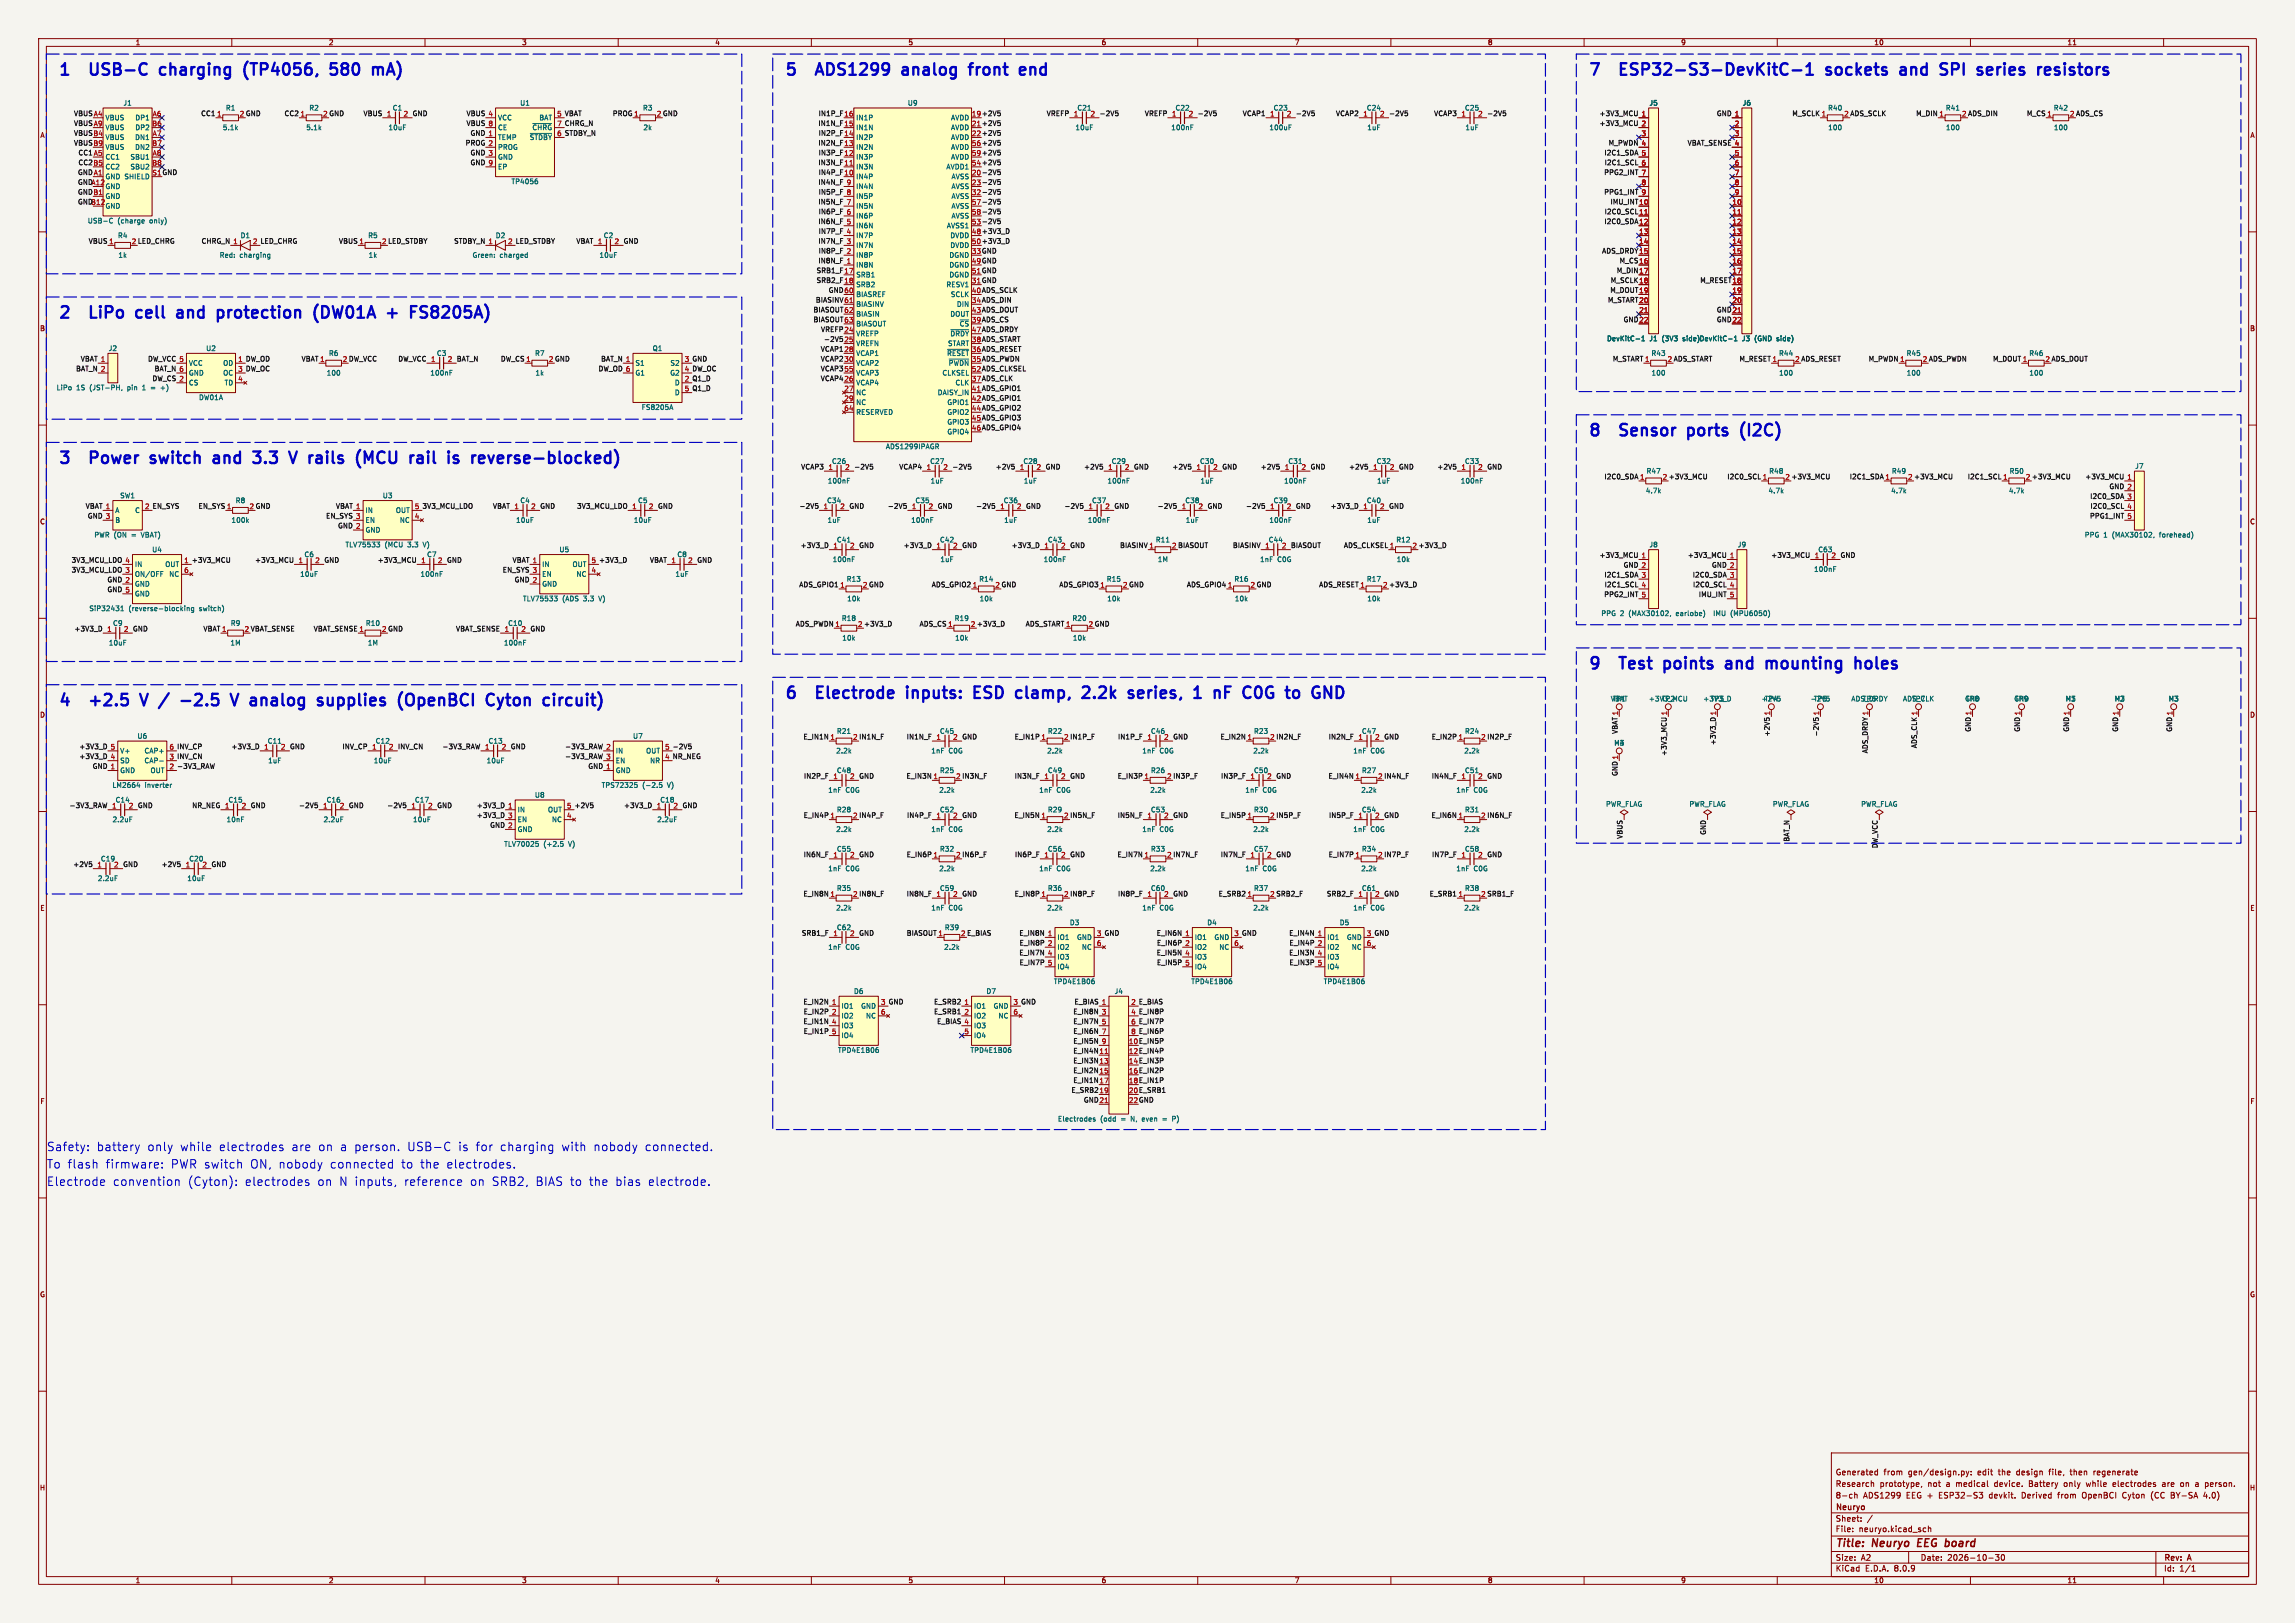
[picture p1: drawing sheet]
<svg xmlns="http://www.w3.org/2000/svg" width="594mm" height="420mm" viewBox="0 0 594 420" stroke-linecap="round" stroke-linejoin="round" font-family="sans-serif">
<defs><g id="words">
<g font-size="4.2" fill="#0000c2">
<text x="15" y="19.8">1</text>
<text x="24.8" y="19.8">USB-C</text>
<text x="44" y="19.8">charging</text>
<text x="66.9" y="19.8">(TP4056,</text>
<text x="90.6" y="19.8">580</text>
<text x="102.6" y="19.8">mA)</text>
<text x="203" y="19.8">5</text>
<text x="212.8" y="19.8">ADS1299</text>
<text x="236.2" y="19.8">analog</text>
<text x="254.8" y="19.8">front</text>
<text x="269" y="19.8">end</text>
<text x="411" y="19.8">7</text>
<text x="420.8" y="19.8">ESP32-S3-DevKitC-1</text>
<text x="475.3" y="19.8">sockets</text>
<text x="495.7" y="19.8">and</text>
<text x="507.3" y="19.8">SPI</text>
<text x="518.1" y="19.8">series</text>
<text x="534.8" y="19.8">resistors</text>
<text x="15" y="82.6">2</text>
<text x="24.8" y="82.6">LiPo</text>
<text x="37.9" y="82.6">cell</text>
<text x="49.7" y="82.6">and</text>
<text x="61.3" y="82.6">protection</text>
<text x="87.5" y="82.6">(DW01A</text>
<text x="107.7" y="82.6">+</text>
<text x="114.9" y="82.6">FS8205A)</text>
<text x="411" y="113.1">8</text>
<text x="420.8" y="113.1">Sensor</text>
<text x="439.5" y="113.1">ports</text>
<text x="454.4" y="113.1">(I2C)</text>
<text x="15" y="120.2">3</text>
<text x="24.8" y="120.2">Power</text>
<text x="41.6" y="120.2">switch</text>
<text x="59.1" y="120.2">and</text>
<text x="70.7" y="120.2">3.3</text>
<text x="81.3" y="120.2">V</text>
<text x="87.4" y="120.2">rails</text>
<text x="100.9" y="120.2">(MCU</text>
<text x="115.9" y="120.2">rail</text>
<text x="127" y="120.2">is</text>
<text x="134.3" y="120.2">reverse-blocked)</text>
<text x="411" y="173.4">9</text>
<text x="420.8" y="173.4">Test</text>
<text x="433.3" y="173.4">points</text>
<text x="450.5" y="173.4">and</text>
<text x="462.1" y="173.4">mounting</text>
<text x="486.3" y="173.4">holes</text>
<text x="15" y="182.9">4</text>
<text x="24.8" y="182.9">+2.5</text>
<text x="51.9" y="182.9">-2.5</text>
<text x="66.2" y="182.9">V</text>
<text x="72.3" y="182.9">analog</text>
<text x="90.9" y="182.9">supplies</text>
<text x="112.9" y="182.9">(OpenBCI</text>
<text x="137" y="182.9">Cyton</text>
<text x="152.9" y="182.9">circuit)</text>
<text x="203" y="181">6</text>
<text x="212.8" y="181">Electrode</text>
<text x="237.3" y="181">inputs:</text>
<text x="255.9" y="181">ESD</text>
<text x="268" y="181">clamp,</text>
<text x="286.5" y="181">2.2k</text>
<text x="299.5" y="181">series,</text>
<text x="317.7" y="181">1</text>
<text x="324.1" y="181">nF</text>
<text x="332.9" y="181">C0G</text>
<text x="345.2" y="181">to</text>
</g>
<g font-size="3.1" fill="#0000c2">
<text x="12" y="298.1">Safety:</text>
<text x="24.9" y="298.1">battery</text>
<text x="38" y="298.1">only</text>
<text x="46.5" y="298.1">while</text>
<text x="56.6" y="298.1">electrodes</text>
<text x="75.4" y="298.1">are</text>
<text x="82.3" y="298.1">on</text>
<text x="88" y="298.1">a person.</text>
<text x="105.4" y="298.1">USB-C</text>
<text x="118.6" y="298.1">is</text>
<text x="123.1" y="298.1">for</text>
<text x="129.4" y="298.1">charging</text>
<text x="145.4" y="298.1">with</text>
<text x="153.7" y="298.1">nobody</text>
<text x="167" y="298.1">connected.</text>
<text x="12" y="302.6">To flash</text>
<text x="27.2" y="302.6">firmware:</text>
<text x="44.1" y="302.6">PWR switch</text>
<text x="64.7" y="302.6">ON, nobody</text>
<text x="85.3" y="302.6">connected</text>
<text x="103.8" y="302.6">to</text>
<text x="108.7" y="302.6">the</text>
<text x="115.6" y="302.6">electrodes.</text>
<text x="12" y="307.1">Electrode</text>
<text x="29.1" y="307.1">convention</text>
<text x="48.5" y="307.1">(Cyton):</text>
<text x="63.3" y="307.1">electrodes</text>
<text x="82" y="307.1">on</text>
<text x="87.7" y="307.1">N inputs,</text>
<text x="104.5" y="307.1">reference</text>
<text x="121.6" y="307.1">on</text>
<text x="127.3" y="307.1">SRB2,</text>
<text x="138.6" y="307.1">BIAS to</text>
<text x="152.5" y="307.1">the</text>
<text x="159.3" y="307.1">bias</text>
<text x="167.8" y="307.1">electrode.</text>
</g>
<g font-size="2.8" fill="#840000">
<text x="475" y="400.9">Title:</text>
<text x="484.7" y="400.9">Neuryo</text>
<text x="497.2" y="400.9">EEG</text>
<text x="505.1" y="400.9">board</text>
</g>
<g font-size="2.1" fill="#840000">
<text x="475" y="382">Generated</text>
<text x="487.5" y="382">from</text>
<text x="494" y="382">gen/design.py:</text>
<text x="512" y="382">edit</text>
<text x="517.6" y="382">the</text>
<text x="522.4" y="382">design</text>
<text x="530.9" y="382">file,</text>
<text x="536.6" y="382">then</text>
<text x="542.8" y="382">regenerate</text>
<text x="475" y="388">8-ch</text>
<text x="475" y="385">Research</text>
<text x="482.2" y="388">ADS1299</text>
<text x="486.5" y="385">prototype,</text>
<text x="493.5" y="388">EEG +</text>
<text x="499" y="385">not</text>
<text x="502.1" y="388">ESP32-S3</text>
<text x="503.9" y="385">a</text>
<text x="506.6" y="385">medical</text>
<text x="515.3" y="388">devkit.</text>
<text x="516.6" y="385">device.</text>
<text x="523.9" y="388">Derived</text>
<text x="525.7" y="385">Battery</text>
<text x="533.4" y="388">from</text>
<text x="535" y="385">only</text>
<text x="539.8" y="388">OpenBCI</text>
<text x="540.9" y="385">while</text>
<text x="547.9" y="385">electrodes</text>
<text x="550.4" y="388">Cyton</text>
<text x="557.9" y="388">(CC</text>
<text x="560.9" y="385">are</text>
<text x="563.2" y="388">BY-SA</text>
<text x="565.7" y="385">on</text>
<text x="569.7" y="385">a</text>
<text x="571.9" y="388">4.0)</text>
<text x="572.4" y="385">person.</text>
<text x="475" y="394">Sheet:</text>
<text x="475" y="391.2">Neuryo</text>
<text x="475" y="396.7">File:</text>
<text x="481.1" y="396.7">neuryo.kicad_sch</text>
<text x="475" y="406.9">KiCad</text>
<text x="475" y="404.1">Size:</text>
<text x="481.7" y="404.1">A2</text>
<text x="482.7" y="406.9">E.D.A.</text>
<text x="490.3" y="406.9">8.0.9</text>
<text x="497" y="404.1">Date:</text>
<text x="504" y="404.1">2026-10-30</text>
<text x="560" y="404.3">Rev:</text>
<text x="560" y="406.9">Id:</text>
<text x="564.1" y="406.9">1/1</text>
<text x="566.4" y="404.3">A</text>
</g>
<g font-size="1.8" fill="#840000">
<text x="35" y="11.9">1</text>
<text x="85" y="11.9">2</text>
<text x="135" y="11.9">3</text>
<text x="185" y="11.9">4</text>
<text x="235" y="11.9">5</text>
<text x="285" y="11.9">6</text>
<text x="335" y="11.9">7</text>
<text x="385" y="11.9">8</text>
<text x="435" y="11.9">9</text>
<text x="485" y="11.9">10</text>
<text x="535" y="11.9">11</text>
<text x="10.3" y="35.9">A</text>
<text x="582.3" y="35.9">A</text>
<text x="10.3" y="85.9">B</text>
<text x="582.3" y="85.9">B</text>
<text x="10.3" y="135.9">C</text>
<text x="582.3" y="135.9">C</text>
<text x="10.3" y="185.9">D</text>
<text x="582.3" y="185.9">D</text>
<text x="10.3" y="235.9">E</text>
<text x="582.3" y="235.9">E</text>
<text x="10.3" y="285.9">F</text>
<text x="582.3" y="285.9">F</text>
<text x="10.3" y="335.9">G</text>
<text x="582.3" y="335.9">G</text>
<text x="10.2" y="385.9">H</text>
<text x="582.2" y="385.9">H</text>
<text x="35" y="409.9">1</text>
<text x="85" y="409.9">2</text>
<text x="135" y="409.9">3</text>
<text x="185" y="409.9">4</text>
<text x="235" y="409.9">5</text>
<text x="285" y="409.9">6</text>
<text x="335" y="409.9">7</text>
<text x="385" y="409.9">8</text>
<text x="435" y="409.9">9</text>
<text x="485" y="409.9">10</text>
<text x="535" y="409.9">11</text>
</g>
<g font-size="1.8" fill="#006464">
<text x="31.8" y="27.5">J1</text>
<text x="58.3" y="28.8">R1</text>
<text x="79.9" y="28.8">R2</text>
<text x="101.5" y="28.8">C1</text>
<text x="134.5" y="27.5">U1</text>
<text x="166.3" y="28.8">R3</text>
<text x="234.8" y="27.5">U9</text>
<text x="278.7" y="28.8">C21</text>
<text x="304.1" y="28.8">C22</text>
<text x="329.5" y="28.8">C23</text>
<text x="353.7" y="28.8">C24</text>
<text x="379.1" y="28.8">C25</text>
<text x="426.8" y="27.5">J5</text>
<text x="450.9" y="27.5">J6</text>
<text x="473" y="28.8">R40</text>
<text x="503.5" y="28.8">R41</text>
<text x="531.5" y="28.8">R42</text>
<text x="27.2" y="31.3">VBUS</text>
<text x="27.2" y="33.9">VBUS</text>
<text x="34.9" y="31.3">DP1</text>
<text x="34.9" y="33.9">DP2</text>
<text x="57.6" y="33.9">5.1k</text>
<text x="79.2" y="33.9">5.1k</text>
<text x="100.4" y="33.9">10uF</text>
<text x="128.8" y="31.3">VCC</text>
<text x="128.8" y="33.9">CE</text>
<text x="137.7" y="33.9">~{CHRG}</text>
<text x="139.5" y="31.3">BAT</text>
<text x="166.4" y="33.9">2k</text>
<text x="221.5" y="33.9">IN1N</text>
<text x="221.5" y="31.3">IN1P</text>
<text x="246" y="31.3">AVDD</text>
<text x="246" y="33.9">AVDD</text>
<text x="278.2" y="33.9">10uF</text>
<text x="303" y="33.9">100nF</text>
<text x="328.4" y="33.9">100uF</text>
<text x="332.9" y="30.2">2</text>
<text x="353.8" y="33.9">1uF</text>
<text x="379.2" y="33.9">1uF</text>
<text x="382.5" y="30.2">2</text>
<text x="473.1" y="33.9">100</text>
<text x="503.5" y="33.9">100</text>
<text x="531.5" y="33.9">100</text>
<text x="27.2" y="41.5">CC1</text>
<text x="27.2" y="36.4">VBUS</text>
<text x="27.2" y="39">VBUS</text>
<text x="33.6" y="41.5">SBU1</text>
<text x="34.8" y="36.4">DN1</text>
<text x="34.8" y="39">DN2</text>
<text x="128.8" y="36.4">TEMP</text>
<text x="128.8" y="39">PROG</text>
<text x="128.8" y="41.5">GND</text>
<text x="221.5" y="41.5">IN3P</text>
<text x="221.5" y="39">IN2N</text>
<text x="221.5" y="36.4">IN2P</text>
<text x="246" y="36.4">AVDD</text>
<text x="246" y="39">AVDD</text>
<text x="246" y="41.5">AVDD</text>
<text x="27.2" y="46.6">GND SHIELD</text>
<text x="27.2" y="44">CC2</text>
<text x="33.6" y="44">SBU2</text>
<text x="128.8" y="44">EP</text>
<text x="132.3" y="47.9">TP4056</text>
<text x="221.5" y="46.6">IN4P</text>
<text x="221.5" y="44">IN3N</text>
<text x="244.8" y="44">AVDD1</text>
<text x="246.2" y="46.6">AVSS</text>
<text x="27.2" y="49.1">GND</text>
<text x="221.5" y="51.7">IN5P</text>
<text x="221.5" y="49.1">IN4N</text>
<text x="246.2" y="49.1">AVSS</text>
<text x="246.2" y="51.7">AVSS</text>
<text x="22.6" y="58">USB-C</text>
<text x="27.2" y="54.2">GND</text>
<text x="30.4" y="58">(charge</text>
<text x="38.9" y="58">only)</text>
<text x="221.5" y="59.3">IN6N</text>
<text x="221.5" y="56.7">IN6P</text>
<text x="221.5" y="54.2">IN5N</text>
<text x="244.9" y="59.3">AVSS1</text>
<text x="246.2" y="54.2">AVSS</text>
<text x="246.2" y="56.7">AVSS</text>
<text x="30.4" y="61.8">R4</text>
<text x="62.2" y="61.8">D1</text>
<text x="95.2" y="61.8">R5</text>
<text x="128.2" y="61.8">D2</text>
<text x="156.1" y="61.8">C2</text>
<text x="221.5" y="64.4">IN7N</text>
<text x="221.5" y="61.8">IN7P</text>
<text x="245.9" y="61.8">DVDD</text>
<text x="245.9" y="64.4">DVDD</text>
<text x="30.5" y="66.9">1k</text>
<text x="56.7" y="66.9">Red:</text>
<text x="62" y="66.9">charging</text>
<text x="95.3" y="66.9">1k</text>
<text x="122.2" y="66.9">Green:</text>
<text x="129.3" y="66.9">charged</text>
<text x="155.1" y="66.9">10uF</text>
<text x="221.5" y="69.4">IN8N</text>
<text x="221.5" y="72">SRB1</text>
<text x="221.5" y="66.9">IN8P</text>
<text x="245.6" y="66.9">DGND</text>
<text x="245.6" y="69.4">DGND</text>
<text x="245.6" y="72">DGND</text>
<text x="221.5" y="74.5">SRB2</text>
<text x="221.5" y="77.1">BIASREF</text>
<text x="244.8" y="74.5">RESV1</text>
<text x="246" y="77.1">SCLK</text>
<text x="221.5" y="79.6">BIASINV</text>
<text x="221.5" y="82.1">BIASIN</text>
<text x="245.9" y="82.1">DOUT</text>
<text x="247.5" y="79.6">DIN</text>
<text x="221.5" y="87.2">VREFP</text>
<text x="221.5" y="89.8">VREFN</text>
<text x="221.5" y="84.7">BIASOUT</text>
<text x="245.2" y="89.8">START</text>
<text x="245.9" y="87.2">~{DRDY}</text>
<text x="415.8" y="88.5">DevKitC-1</text>
<text x="427" y="88.5">J1</text>
<text x="430.3" y="88.5">(3V3</text>
<text x="435.8" y="88.5">side)DevKitC-1</text>
<text x="450.9" y="88.5">J3</text>
<text x="454.3" y="88.5">(GND</text>
<text x="460.2" y="88.5">side)</text>
<text x="28" y="91">J2</text>
<text x="48.8" y="94.8">VCC</text>
<text x="53.2" y="91">U2</text>
<text x="57.6" y="94.8">OD</text>
<text x="85" y="92.3">R6</text>
<text x="113" y="92.3">C3</text>
<text x="138.4" y="92.3">R7</text>
<text x="164.3" y="94.8">S1</text>
<text x="168.8" y="91">Q1</text>
<text x="173.4" y="94.8">S2</text>
<text x="221.5" y="92.3">VCAP1</text>
<text x="221.5" y="94.8">VCAP2</text>
<text x="427.3" y="92.3">R43</text>
<text x="460.3" y="92.3">R44</text>
<text x="493.4" y="92.3">R45</text>
<text x="525.1" y="92.3">R46</text>
<text x="14.5" y="101.2">LiPo</text>
<text x="19.8" y="101.2">1S</text>
<text x="23.3" y="101.2">(JST-PH,</text>
<text x="33.3" y="101.2">pin</text>
<text x="37.4" y="101.2">1</text>
<text x="42.5" y="101.2">+)</text>
<text x="48.8" y="99.9">CS</text>
<text x="48.8" y="97.4">GND</text>
<text x="57.6" y="97.4">OC</text>
<text x="58" y="99.9">TD</text>
<text x="84.4" y="97.4">100</text>
<text x="111.3" y="97.4">100nF</text>
<text x="138.5" y="97.4">1k</text>
<text x="164.3" y="97.4">G1</text>
<text x="173.3" y="97.4">G2</text>
<text x="174.5" y="99.9">D</text>
<text x="221.5" y="99.9">VCAP4</text>
<text x="221.5" y="97.4">VCAP3</text>
<text x="243.8" y="97.4">CLKSEL</text>
<text x="247.2" y="99.9">CLK</text>
<text x="427.3" y="97.4">100</text>
<text x="460.4" y="97.4">100</text>
<text x="493.4" y="97.4">100</text>
<text x="525.1" y="97.4">100</text>
<text x="51.4" y="103.7">DW01A</text>
<text x="166" y="106.3">FS8205A</text>
<text x="174.5" y="102.5">D</text>
<text x="221.5" y="102.5">NC</text>
<text x="221.5" y="105">NC</text>
<text x="221.5" y="107.5">RESERVED</text>
<text x="242.6" y="102.5">DAISY_IN</text>
<text x="245.1" y="105">GPIO1</text>
<text x="245.1" y="107.5">GPIO2</text>
<text x="245.1" y="110.1">GPIO3</text>
<text x="245.1" y="112.6">GPIO4</text>
<text x="229.2" y="116.4">ADS1299IPAGR</text>
<text x="214.1" y="125.3">100nF</text>
<text x="215.2" y="120.2">C26</text>
<text x="218.6" y="121.7">2</text>
<text x="240.6" y="120.2">C27</text>
<text x="240.7" y="125.3">1uF</text>
<text x="264.8" y="120.2">C28</text>
<text x="264.9" y="125.3">1uF</text>
<text x="268.2" y="121.7">2</text>
<text x="286.5" y="125.3">100nF</text>
<text x="287.6" y="120.2">C29</text>
<text x="291" y="121.7">2</text>
<text x="310.5" y="120.2">C30</text>
<text x="310.6" y="125.3">1uF</text>
<text x="313.9" y="121.7">2</text>
<text x="332.2" y="125.3">100nF</text>
<text x="333.3" y="120.2">C31</text>
<text x="356.2" y="120.2">C32</text>
<text x="356.3" y="125.3">1uF</text>
<text x="378" y="125.3">100nF</text>
<text x="379.1" y="120.2">C33</text>
<text x="382.5" y="121.7">2</text>
<text x="426" y="122.8">R47</text>
<text x="457.8" y="122.8">R48</text>
<text x="489.5" y="122.8">R49</text>
<text x="520" y="122.8">R50</text>
<text x="552.5" y="121.5">J7</text>
<text x="31" y="129.1">SW1</text>
<text x="60.9" y="130.4">R8</text>
<text x="99" y="129.1">U3</text>
<text x="134.5" y="130.4">C4</text>
<text x="165" y="130.4">C5</text>
<text x="214" y="130.4">C34</text>
<text x="236.8" y="130.4">C35</text>
<text x="240.2" y="131.8">2</text>
<text x="259.7" y="130.4">C36</text>
<text x="263.1" y="131.8">2</text>
<text x="282.5" y="130.4">C37</text>
<text x="306.7" y="130.4">C38</text>
<text x="310.1" y="131.8">2</text>
<text x="329.5" y="130.4">C39</text>
<text x="332.9" y="131.8">2</text>
<text x="353.7" y="130.4">C40</text>
<text x="357.1" y="131.8">2</text>
<text x="425.9" y="127.9">4.7k</text>
<text x="457.6" y="127.9">4.7k</text>
<text x="489.4" y="127.9">4.7k</text>
<text x="519.8" y="127.9">4.7k</text>
<text x="29.7" y="132.9">A</text>
<text x="29.7" y="135.5">B</text>
<text x="34.8" y="132.9">C</text>
<text x="59.8" y="135.5">100k</text>
<text x="94.5" y="132.9">IN</text>
<text x="94.5" y="135.5">EN</text>
<text x="102.3" y="132.9">OUT</text>
<text x="103.4" y="135.5">NC</text>
<text x="133.5" y="135.5">10uF</text>
<text x="163.9" y="135.5">10uF</text>
<text x="214.1" y="135.5">1uF</text>
<text x="235.7" y="135.5">100nF</text>
<text x="259.8" y="135.5">1uF</text>
<text x="281.4" y="135.5">100nF</text>
<text x="306.8" y="135.5">1uF</text>
<text x="328.4" y="135.5">100nF</text>
<text x="353.8" y="135.5">1uF</text>
<text x="24.3" y="139.3">PWR (ON</text>
<text x="34.1" y="139.3">=</text>
<text x="36.9" y="139.3">VBAT)</text>
<text x="39.3" y="143.1">U4</text>
<text x="89.3" y="141.8">TLV75533</text>
<text x="94.5" y="138">GND</text>
<text x="99.6" y="141.8">(MCU</text>
<text x="105.7" y="141.8">3.3</text>
<text x="109.8" y="141.8">V)</text>
<text x="144.7" y="143.1">U5</text>
<text x="216.5" y="140.6">C41</text>
<text x="243.2" y="140.6">C42</text>
<text x="271.1" y="140.6">C43</text>
<text x="274.5" y="142">2</text>
<text x="299" y="140.6">R11</text>
<text x="328.3" y="140.6">C44</text>
<text x="361.3" y="140.6">R12</text>
<text x="426.8" y="141.8">J8</text>
<text x="449.7" y="141.8">J9</text>
<text x="470.5" y="143.1">C63</text>
<text x="539.5" y="139.3">PPG</text>
<text x="544.4" y="139.3">1</text>
<text x="546.8" y="139.3">(MAX30102,</text>
<text x="559.2" y="139.3">forehead)</text>
<text x="34.8" y="149.5">ON/OFF</text>
<text x="34.8" y="146.9">IN</text>
<text x="42.7" y="146.9">OUT</text>
<text x="43.7" y="149.5">NC</text>
<text x="77.6" y="149.5">10uF</text>
<text x="78.7" y="144.4">C6</text>
<text x="108.7" y="149.5">100nF</text>
<text x="110.4" y="144.4">C7</text>
<text x="140.2" y="146.9">IN</text>
<text x="140.2" y="149.5">EN</text>
<text x="148.1" y="146.9">OUT</text>
<text x="149.1" y="149.5">NC</text>
<text x="174.7" y="149.5">1uF</text>
<text x="175.2" y="144.4">C8</text>
<text x="215.4" y="145.6">100nF</text>
<text x="243.3" y="145.6">1uF</text>
<text x="270" y="145.6">100nF</text>
<text x="299.6" y="145.6">1M</text>
<text x="326" y="145.6">1nF</text>
<text x="330.6" y="145.6">C0G</text>
<text x="361.4" y="145.6">10k</text>
<text x="469.4" y="148.2">100nF</text>
<text x="473.9" y="144.5">2</text>
<text x="34.8" y="152">GND</text>
<text x="34.8" y="154.5">GND</text>
<text x="135.2" y="155.8">TLV75533</text>
<text x="140.2" y="152">GND</text>
<text x="145.5" y="155.8">(ADS</text>
<text x="151.1" y="155.8">3.3</text>
<text x="155.3" y="155.8">V)</text>
<text x="219" y="150.7">R13</text>
<text x="219.2" y="155.8">10k</text>
<text x="253.3" y="150.7">R14</text>
<text x="253.4" y="155.8">10k</text>
<text x="286.3" y="150.7">R15</text>
<text x="286.5" y="155.8">10k</text>
<text x="319.4" y="150.7">R16</text>
<text x="319.5" y="155.8">10k</text>
<text x="353.7" y="150.7">R17</text>
<text x="353.8" y="155.8">10k</text>
<text x="23" y="158.3">SiP32431</text>
<text x="33.3" y="158.3">(reverse-blocking</text>
<text x="51.7" y="158.3">switch)</text>
<text x="217.8" y="160.9">R18</text>
<text x="247" y="160.9">R19</text>
<text x="277.5" y="160.9">R20</text>
<text x="414.3" y="159.6">PPG</text>
<text x="419.3" y="159.6">2</text>
<text x="421.7" y="159.6">(MAX30102,</text>
<text x="434.1" y="159.6">earlobe)</text>
<text x="443.3" y="159.6">IMU</text>
<text x="447.8" y="159.6">(MPU6050)</text>
<text x="28.1" y="167.2">10uF</text>
<text x="29.1" y="162.2">C9</text>
<text x="59.5" y="167.2">1M</text>
<text x="59.6" y="162.2">R9</text>
<text x="94.6" y="162.2">R10</text>
<text x="95.1" y="167.2">1M</text>
<text x="130.3" y="167.2">100nF</text>
<text x="131.4" y="162.2">C10</text>
<text x="134.8" y="163.6">2</text>
<text x="217.9" y="166">10k</text>
<text x="247.1" y="166">10k</text>
<text x="277.6" y="166">10k</text>
<text x="417.3" y="181.7">TP1</text>
<text x="426.6" y="181.7">+3V3_MCU</text>
<text x="430" y="181.7">TP2</text>
<text x="440.7" y="181.7">+3V3_D</text>
<text x="442.7" y="181.7">TP3</text>
<text x="456.6" y="181.7">TP4</text>
<text x="469.3" y="181.7">TP5</text>
<text x="479.1" y="181.7">ADS_DRDY</text>
<text x="482" y="181.7">TP6</text>
<text x="492.4" y="181.7">ADS_CLK</text>
<text x="494.7" y="181.7">TP7</text>
<text x="508.7" y="181.7">TP8</text>
<text x="521.4" y="181.7">TP9</text>
<text x="534.6" y="181.7">H1</text>
<text x="547.3" y="181.7">H2</text>
<text x="561.2" y="181.7">H3</text>
<text x="35.5" y="191.4">U6</text>
<text x="163.7" y="191.4">U7</text>
<text x="216.5" y="190.1">R21</text>
<text x="243.2" y="190.1">C45</text>
<text x="246.6" y="191.5">2</text>
<text x="271.1" y="190.1">R22</text>
<text x="297.8" y="190.1">C46</text>
<text x="301.2" y="191.5">2</text>
<text x="324.4" y="190.1">R23</text>
<text x="352.4" y="190.1">C47</text>
<text x="379.1" y="190.1">R24</text>
<text x="31" y="197.7">SD</text>
<text x="31" y="195.2">V+</text>
<text x="37.3" y="197.7">CAP-</text>
<text x="37.3" y="195.2">CAP+</text>
<text x="69.2" y="192.6">C11</text>
<text x="69.3" y="197.7">1uF</text>
<text x="96.6" y="197.7">10uF</text>
<text x="97.1" y="192.6">C12</text>
<text x="125.8" y="197.7">10uF</text>
<text x="126.3" y="192.6">C13</text>
<text x="129.7" y="194.1">2</text>
<text x="159.3" y="195.2">IN</text>
<text x="159.3" y="197.7">EN</text>
<text x="167.1" y="195.2">OUT</text>
<text x="168.1" y="197.7">NR</text>
<text x="216.3" y="195.2">2.2k</text>
<text x="240.9" y="195.2">1nF</text>
<text x="245.5" y="195.2">C0G</text>
<text x="270.9" y="195.2">2.2k</text>
<text x="295.5" y="195.2">1nF</text>
<text x="300.2" y="195.2">C0G</text>
<text x="324.3" y="195.2">2.2k</text>
<text x="350.1" y="195.2">1nF</text>
<text x="354.8" y="195.2">C0G</text>
<text x="378.9" y="195.2">2.2k</text>
<text x="417.7" y="193.1">H4</text>
<text x="31" y="200.3">GND</text>
<text x="38.8" y="200.3">OUT</text>
<text x="159.3" y="200.3">GND</text>
<text x="216.5" y="200.3">C48</text>
<text x="219.9" y="201.7">2</text>
<text x="243.2" y="200.3">R25</text>
<text x="271.1" y="200.3">C49</text>
<text x="274.5" y="201.7">2</text>
<text x="297.8" y="200.3">R26</text>
<text x="324.4" y="200.3">C50</text>
<text x="327.8" y="201.7">2</text>
<text x="352.4" y="200.3">R27</text>
<text x="379.1" y="200.3">C51</text>
<text x="29" y="204.1">LM2664</text>
<text x="29.8" y="207.9">C14</text>
<text x="37.5" y="204.1">inverter</text>
<text x="59" y="207.9">C15</text>
<text x="62.4" y="209.3">2</text>
<text x="84.4" y="207.9">C16</text>
<text x="87.8" y="209.3">2</text>
<text x="107.3" y="207.9">C17</text>
<text x="138.3" y="206.6">U8</text>
<text x="155.6" y="204.1">TPS72325</text>
<text x="166.3" y="204.1">(-2.5</text>
<text x="170.8" y="207.9">C18</text>
<text x="172.9" y="204.1">V)</text>
<text x="174.2" y="209.3">2</text>
<text x="214.3" y="205.3">1nF</text>
<text x="218.9" y="205.3">C0G</text>
<text x="243" y="205.3">2.2k</text>
<text x="268.9" y="205.3">1nF</text>
<text x="273.5" y="205.3">C0G</text>
<text x="297.6" y="205.3">2.2k</text>
<text x="322.2" y="205.3">1nF</text>
<text x="326.8" y="205.3">C0G</text>
<text x="352.2" y="205.3">2.2k</text>
<text x="376.8" y="205.3">1nF</text>
<text x="381.4" y="205.3">C0G</text>
<text x="415.6" y="209">PWR_FLAG</text>
<text x="437.1" y="209">PWR_FLAG</text>
<text x="458.7" y="209">PWR_FLAG</text>
<text x="481.6" y="209">PWR_FLAG</text>
<text x="29" y="213">2.2uF</text>
<text x="58.5" y="213">10nF</text>
<text x="83.6" y="213">2.2uF</text>
<text x="106.8" y="213">10uF</text>
<text x="133.9" y="210.4">IN</text>
<text x="133.9" y="215.5">GND</text>
<text x="133.9" y="213">EN</text>
<text x="141.7" y="210.4">OUT</text>
<text x="142.7" y="213">NC</text>
<text x="170" y="213">2.2uF</text>
<text x="216.3" y="215.5">2.2k</text>
<text x="216.5" y="210.4">R28</text>
<text x="240.9" y="215.5">1nF</text>
<text x="243.2" y="210.4">C52</text>
<text x="245.5" y="215.5">C0G</text>
<text x="270.9" y="215.5">2.2k</text>
<text x="271.1" y="210.4">R29</text>
<text x="295.5" y="215.5">1nF</text>
<text x="297.8" y="210.4">C53</text>
<text x="300.2" y="215.5">C0G</text>
<text x="301.2" y="211.8">2</text>
<text x="324.3" y="215.5">2.2k</text>
<text x="324.4" y="210.4">R30</text>
<text x="350.1" y="215.5">1nF</text>
<text x="352.4" y="210.4">C54</text>
<text x="354.8" y="215.5">C0G</text>
<text x="378.9" y="215.5">2.2k</text>
<text x="379.1" y="210.4">R31</text>
<text x="130.4" y="219.3">TLV70025</text>
<text x="140.7" y="219.3">(+2.5</text>
<text x="147.3" y="219.3">V)</text>
<text x="216.5" y="220.6">C55</text>
<text x="219.9" y="222">2</text>
<text x="243.2" y="220.6">R32</text>
<text x="271.1" y="220.6">C56</text>
<text x="274.5" y="222">2</text>
<text x="297.8" y="220.6">R33</text>
<text x="324.4" y="220.6">C57</text>
<text x="352.4" y="220.6">R34</text>
<text x="379.1" y="220.6">C58</text>
<text x="382.5" y="222">2</text>
<text x="26" y="223.1">C19</text>
<text x="29.4" y="224.5">2</text>
<text x="48.9" y="223.1">C20</text>
<text x="52.3" y="224.5">2</text>
<text x="214.3" y="225.7">1nF</text>
<text x="218.9" y="225.7">C0G</text>
<text x="243" y="225.7">2.2k</text>
<text x="268.9" y="225.7">1nF</text>
<text x="273.5" y="225.7">C0G</text>
<text x="297.6" y="225.7">2.2k</text>
<text x="322.2" y="225.7">1nF</text>
<text x="326.8" y="225.7">C0G</text>
<text x="352.2" y="225.7">2.2k</text>
<text x="376.8" y="225.7">1nF</text>
<text x="381.4" y="225.7">C0G</text>
<text x="25.2" y="228.2">2.2uF</text>
<text x="48.4" y="228.2">10uF</text>
<text x="216.5" y="230.7">R35</text>
<text x="243.2" y="230.7">C59</text>
<text x="246.6" y="232.2">2</text>
<text x="271.1" y="230.7">R36</text>
<text x="297.8" y="230.7">C60</text>
<text x="301.2" y="232.2">2</text>
<text x="324.4" y="230.7">R37</text>
<text x="352.4" y="230.7">C61</text>
<text x="379.1" y="230.7">R38</text>
<text x="216.3" y="235.8">2.2k</text>
<text x="240.9" y="235.8">1nF</text>
<text x="245.5" y="235.8">C0G</text>
<text x="270.9" y="235.8">2.2k</text>
<text x="276.8" y="239.6">D3</text>
<text x="295.5" y="235.8">1nF</text>
<text x="300.2" y="235.8">C0G</text>
<text x="312.3" y="239.6">D4</text>
<text x="324.3" y="235.8">2.2k</text>
<text x="346.6" y="239.6">D5</text>
<text x="350.1" y="235.8">1nF</text>
<text x="354.8" y="235.8">C0G</text>
<text x="378.9" y="235.8">2.2k</text>
<text x="214.3" y="246">1nF</text>
<text x="216.5" y="240.9">C62</text>
<text x="218.9" y="246">C0G</text>
<text x="244.3" y="246">2.2k</text>
<text x="244.4" y="240.9">R39</text>
<text x="273.6" y="243.4">IO1</text>
<text x="273.6" y="246">IO2</text>
<text x="278.6" y="243.4">GND</text>
<text x="279.9" y="246">NC</text>
<text x="309.1" y="243.4">IO1</text>
<text x="309.1" y="246">IO2</text>
<text x="314.2" y="243.4">GND</text>
<text x="315.5" y="246">NC</text>
<text x="343.4" y="243.4">IO1</text>
<text x="343.4" y="246">IO2</text>
<text x="348.5" y="243.4">GND</text>
<text x="349.7" y="246">NC</text>
<text x="273.6" y="248.5">IO3</text>
<text x="273.6" y="251.1">IO4</text>
<text x="309.1" y="248.5">IO3</text>
<text x="309.1" y="251.1">IO4</text>
<text x="343.4" y="248.5">IO3</text>
<text x="343.4" y="251.1">IO4</text>
<text x="220.9" y="257.4">D6</text>
<text x="255.2" y="257.4">D7</text>
<text x="272.6" y="254.9">TPD4E1B06</text>
<text x="288.4" y="257.4">J4</text>
<text x="308.2" y="254.9">TPD4E1B06</text>
<text x="342.5" y="254.9">TPD4E1B06</text>
<text x="217.7" y="261.2">IO1</text>
<text x="217.7" y="263.8">IO2</text>
<text x="222.7" y="261.2">GND</text>
<text x="224" y="263.8">NC</text>
<text x="252" y="261.2">IO1</text>
<text x="252" y="263.8">IO2</text>
<text x="257" y="261.2">GND</text>
<text x="258.3" y="263.8">NC</text>
<text x="217.7" y="266.3">IO3</text>
<text x="217.7" y="268.8">IO4</text>
<text x="252" y="266.3">IO3</text>
<text x="252" y="268.8">IO4</text>
<text x="216.8" y="272.6">TPD4E1B06</text>
<text x="251.1" y="272.6">TPD4E1B06</text>
<text x="273.7" y="290.4">Electrodes</text>
<text x="284.8" y="290.4">(odd</text>
<text x="290.3" y="290.4">=</text>
<text x="293" y="290.4">N,</text>
<text x="296.1" y="290.4">even</text>
<text x="304.3" y="290.4">P)</text>
</g>
<g font-size="1.8" fill="#0f0f0f">
<text x="19" y="35.2">VBUSB4</text>
<text x="19" y="30.1">VBUS A4</text>
<text x="19" y="32.7">VBUS A9</text>
<text x="51.9" y="30.1">CC1</text>
<text x="61.9" y="30.2">2 GND</text>
<text x="73.5" y="30.1">CC2</text>
<text x="83.5" y="30.2">2 GND</text>
<text x="94" y="30.1">VBUS 1</text>
<text x="106.7" y="30.1">GND</text>
<text x="120.6" y="30.1">VBUS 4</text>
<text x="120.6" y="32.7">VBUS 8</text>
<text x="121.7" y="35.2">GND 1</text>
<text x="144.1" y="30.2">5 VBAT</text>
<text x="144.1" y="35.3">6 STDBY_N</text>
<text x="144.1" y="32.8">7 CHRG_N</text>
<text x="158.5" y="30.1">PROG 1</text>
<text x="169.9" y="30.2">2 GND</text>
<text x="211.7" y="32.7">IN1N_F 15</text>
<text x="211.8" y="35.2">IN2P_F 14</text>
<text x="211.8" y="30.1">IN1P_F 16</text>
<text x="251.4" y="30.2">19 +2V5</text>
<text x="251.4" y="32.8">21 +2V5</text>
<text x="251.4" y="35.3">22 +2V5</text>
<text x="270.8" y="30.1">VREFP 1</text>
<text x="284.5" y="30.1">-2V5</text>
<text x="296.2" y="30.1">VREFP 1</text>
<text x="309.9" y="30.1">-2V5</text>
<text x="321.5" y="30.1">VCAP1</text>
<text x="335.3" y="30.1">-2V5</text>
<text x="345.7" y="30.1">VCAP2</text>
<text x="359.4" y="30.1">-2V5</text>
<text x="371.1" y="30.1">VCAP3</text>
<text x="384.8" y="30.1">-2V5</text>
<text x="413.9" y="30.1">+3V3_MCU</text>
<text x="413.9" y="32.7">+3V3_MCU</text>
<text x="444.2" y="30.1">GND 1</text>
<text x="463.8" y="30.1">M_SCLK 1</text>
<text x="477.2" y="30.2">2 ADS_SCLK</text>
<text x="495.8" y="30.1">M_DIN 1</text>
<text x="507.7" y="30.2">2 ADS_DIN</text>
<text x="524.5" y="30.1">M_CS 1</text>
<text x="535.6" y="30.2">2 ADS_CS</text>
<text x="19" y="37.8">VBUSB9</text>
<text x="20.2" y="40.3">CC1 A5</text>
<text x="120.4" y="37.8">PROG 2</text>
<text x="121.7" y="40.3">GND 3</text>
<text x="211.7" y="37.8">IN2N_F 13</text>
<text x="211.8" y="40.3">IN3P_F 12</text>
<text x="251.4" y="37.8">56 +2V5</text>
<text x="251.4" y="40.4">59 +2V5</text>
<text x="415.1" y="40.3">I2C1_SDA</text>
<text x="416.2" y="37.8">M_PWDN 4</text>
<text x="436.7" y="37.8">VBAT_SENSE 4</text>
<text x="20.1" y="47.9">GNDA12</text>
<text x="20.1" y="45.4">GNDA1</text>
<text x="20.2" y="42.8">CC2 B5</text>
<text x="39.3" y="45.5">S1 GND</text>
<text x="121.7" y="42.8">GND 9</text>
<text x="211.7" y="47.9">IN4N_F 9</text>
<text x="211.7" y="42.8">IN3N_F 11</text>
<text x="211.8" y="45.4">IN4P_F 10</text>
<text x="251.4" y="45.5">20 -2V5</text>
<text x="251.4" y="42.9">54 +2V5</text>
<text x="415.1" y="45.4">PPG2_INT 7</text>
<text x="415.2" y="42.8">I2C1_SCL</text>
<text x="20.1" y="50.5">GNDB1</text>
<text x="20.1" y="53">GNDB12</text>
<text x="211.7" y="53">IN5N_F 7</text>
<text x="211.8" y="50.5">IN5P_F</text>
<text x="251.4" y="48">23 -2V5</text>
<text x="251.4" y="50.5">32 -2V5</text>
<text x="251.4" y="53.1">57 -2V5</text>
<text x="415.1" y="50.5">PPG1_INT 9</text>
<text x="416.7" y="53">IMU_INT 10</text>
<text x="211.7" y="58.1">IN6N_F 5</text>
<text x="211.8" y="55.5">IN6P_F</text>
<text x="251.4" y="58.2">53 -2V5</text>
<text x="251.4" y="55.6">58 -2V5</text>
<text x="415.1" y="58.1">I2C0_SDA 12</text>
<text x="415.2" y="55.5">I2C0_SCL 11</text>
<text x="22.8" y="63.2">VBUS 1</text>
<text x="34" y="63.2">2 LED_CHRG</text>
<text x="52" y="63.2">CHRG_N 1</text>
<text x="65.3" y="63.2">2 LED_CHRG</text>
<text x="87.6" y="63.2">VBUS 1</text>
<text x="98.7" y="63.2">2 LED_STDBY</text>
<text x="117.4" y="63.2">STDBY_N 1</text>
<text x="131.4" y="63.2">2 LED_STDBY</text>
<text x="149.1" y="63.2">VBAT 1</text>
<text x="161.3" y="63.2">GND</text>
<text x="211.7" y="63.2">IN7N_F 3</text>
<text x="211.8" y="60.6">IN7P_F</text>
<text x="211.8" y="65.7">IN8P_F</text>
<text x="251.4" y="65.8">33 GND</text>
<text x="251.4" y="60.7">48 +3V3_D</text>
<text x="251.4" y="63.2">50 +3V3_D</text>
<text x="414.5" y="65.7">ADS_DRDY15</text>
<text x="211.2" y="70.8">SRB1_F 17</text>
<text x="211.7" y="68.2">IN8N_F 1</text>
<text x="251.4" y="68.3">49 GND</text>
<text x="251.4" y="70.9">51 GND</text>
<text x="418.4" y="70.8">M_DIN17</text>
<text x="419.1" y="68.2">M_CS16</text>
<text x="211.2" y="73.3">SRB2_F 18</text>
<text x="214.4" y="75.9">GND60</text>
<text x="251.4" y="73.4">31 GND</text>
<text x="251.4" y="75.9">40 ADS_SCLK</text>
<text x="416.7" y="75.9">M_DOUT19</text>
<text x="416.8" y="73.3">M_SCLK18</text>
<text x="439.9" y="73.3">M_RESET18</text>
<text x="210.4" y="83.5">BIASOUT63</text>
<text x="210.4" y="80.9">BIASOUT62</text>
<text x="211" y="78.4">BIASINV 61</text>
<text x="251.4" y="78.5">34 ADS_DIN</text>
<text x="251.4" y="83.6">39 ADS_CS</text>
<text x="251.4" y="81">43 ADS_DOUT</text>
<text x="416.1" y="78.4">M_START20</text>
<text x="420.1" y="83.5">GND22</text>
<text x="444.2" y="80.9">GND21</text>
<text x="444.2" y="83.5">GND22</text>
<text x="212.4" y="86">VREFP24</text>
<text x="213.2" y="88.6">-2V5</text>
<text x="218.4" y="88.6">25</text>
<text x="251.4" y="88.6">38 ADS_START</text>
<text x="251.4" y="86.1">47 ADS_DRDY</text>
<text x="20.8" y="93.6">VBAT 1</text>
<text x="38.2" y="93.6">DW_VCC 5</text>
<text x="61.5" y="93.7">1 DW_OD</text>
<text x="77.9" y="93.6">VBAT1</text>
<text x="88.6" y="93.7">2 DW_VCC</text>
<text x="103" y="93.6">DW_VCC 1</text>
<text x="118.1" y="93.6">BAT_N</text>
<text x="129.5" y="93.6">DW_CS1</text>
<text x="141.9" y="93.7">2 GND</text>
<text x="155.5" y="93.6">BAT_N 1</text>
<text x="177.1" y="93.7">3 GND</text>
<text x="212.3" y="91.1">VCAP128</text>
<text x="212.3" y="93.6">VCAP230</text>
<text x="251.4" y="93.7">35 ADS_PWDN</text>
<text x="251.4" y="91.2">36 ADS_RESET</text>
<text x="417.3" y="93.6">M_START1</text>
<text x="431.5" y="93.7">2 ADS_START</text>
<text x="450.1" y="93.6">M_RESET1</text>
<text x="464.5" y="93.7">2 ADS_RESET</text>
<text x="483.5" y="93.6">M_PWDN1</text>
<text x="497.5" y="93.7">2 ADS_PWDN</text>
<text x="515.7" y="93.6">M_DOUT1</text>
<text x="529.3" y="93.7">2 ADS_DOUT</text>
<text x="19.6" y="96.2">BAT_N 2</text>
<text x="39.3" y="98.7">DW_CS 2</text>
<text x="39.9" y="96.2">BAT_N 6</text>
<text x="61.5" y="96.3">3 DW_OC</text>
<text x="154.8" y="96.2">DW_OD 6</text>
<text x="177.1" y="98.8">2 Q1_D</text>
<text x="177.1" y="96.3">4 DW_OC</text>
<text x="177.1" y="101.3">5 Q1_D</text>
<text x="212.3" y="98.7">VCAP426</text>
<text x="212.3" y="96.2">VCAP355</text>
<text x="251.4" y="98.8">37 ADS_CLK</text>
<text x="251.4" y="101.3">41 ADS_GPIO1</text>
<text x="251.4" y="96.3">52 ADS_CLKSEL</text>
<text x="251.4" y="103.9">42 ADS_GPIO1</text>
<text x="251.4" y="106.4">44 ADS_GPIO2</text>
<text x="251.4" y="109">45 ADS_GPIO3</text>
<text x="251.4" y="111.5">46 ADS_GPIO4</text>
<text x="207.2" y="121.6">VCAP3</text>
<text x="221" y="121.6">-2V5</text>
<text x="232.6" y="121.6">VCAP4</text>
<text x="246.4" y="121.6">-2V5</text>
<text x="257.6" y="121.6">+2V5</text>
<text x="270.5" y="121.6">GND</text>
<text x="280.5" y="121.6">+2V5</text>
<text x="293.4" y="121.6">GND</text>
<text x="303.3" y="121.6">+2V5</text>
<text x="316.2" y="121.6">GND</text>
<text x="326.2" y="121.6">+2V5</text>
<text x="339.1" y="121.6">GND</text>
<text x="349" y="121.6">+2V5</text>
<text x="361.9" y="121.6">GND</text>
<text x="371.9" y="121.6">+2V5</text>
<text x="384.8" y="121.6">GND</text>
<text x="415.1" y="124.1">I2C0_SDA 1</text>
<text x="430.2" y="124.2">2 +3V3_MCU</text>
<text x="447" y="124.1">I2C0_SCL 1</text>
<text x="462" y="124.2">2 +3V3_MCU</text>
<text x="478.6" y="124.1">I2C1_SDA 1</text>
<text x="493.7" y="124.2">2 +3V3_MCU</text>
<text x="509.2" y="124.1">I2C1_SCL 1</text>
<text x="524.2" y="124.2">2 +3V3_MCU</text>
<text x="539.6" y="124.1">+3V3_MCU</text>
<text x="22.1" y="131.7">VBAT 1</text>
<text x="37.4" y="131.8">2 EN_SYS</text>
<text x="51.3" y="131.7">EN_SYS 1</text>
<text x="64.4" y="131.8">2 GND</text>
<text x="86.8" y="131.7">VBAT 1</text>
<text x="109.2" y="131.7">3V3_MCU_LDO</text>
<text x="127.5" y="131.7">VBAT 1</text>
<text x="139.7" y="131.7">GND</text>
<text x="149.2" y="131.7">3V3_MCU_LDO</text>
<text x="170.2" y="131.7">GND</text>
<text x="206.8" y="131.7">-2V5</text>
<text x="219.7" y="131.7">GND</text>
<text x="229.7" y="131.7">-2V5</text>
<text x="242.6" y="131.7">GND</text>
<text x="252.5" y="131.7">-2V5</text>
<text x="265.4" y="131.7">GND</text>
<text x="275.4" y="131.7">-2V5</text>
<text x="288.3" y="131.7">GND</text>
<text x="299.5" y="131.7">-2V5</text>
<text x="312.4" y="131.7">GND</text>
<text x="322.4" y="131.7">-2V5</text>
<text x="335.3" y="131.7">GND</text>
<text x="344.3" y="131.7">+3V3_D</text>
<text x="359.4" y="131.7">GND</text>
<text x="540.9" y="129.2">I2C0_SDA</text>
<text x="540.9" y="131.7">I2C0_SCL</text>
<text x="545.8" y="126.7">GND 2</text>
<text x="22.6" y="134.3">GND 3</text>
<text x="84.3" y="134.3">EN_SYS 3</text>
<text x="87.4" y="136.8">GND 2</text>
<text x="540.8" y="134.3">PPG1_INT 5</text>
<text x="207.1" y="141.9">+3V3_D</text>
<text x="222.2" y="141.9">GND</text>
<text x="233.8" y="141.9">+3V3_D</text>
<text x="248.9" y="141.9">GND</text>
<text x="261.7" y="141.9">+3V3_D</text>
<text x="276.9" y="141.9">GND</text>
<text x="289.8" y="141.9">BIASINV 1</text>
<text x="303.2" y="142">2 BIASOUT</text>
<text x="319" y="141.9">BIASINV</text>
<text x="334" y="141.9">BIASOUT</text>
<text x="347.7" y="141.9">ADS_CLKSEL 1</text>
<text x="365.4" y="142">2 +3V3_D</text>
<text x="18.4" y="145.7">3V3_MCU_LDO 4</text>
<text x="18.4" y="148.2">3V3_MCU_LDO 3</text>
<text x="47.6" y="145.8">1 +3V3_MCU</text>
<text x="65.9" y="145.7">+3V3_MCU</text>
<text x="83.8" y="145.7">GND</text>
<text x="97.6" y="145.7">+3V3_MCU</text>
<text x="115.6" y="145.7">GND</text>
<text x="130" y="148.2">EN_SYS 3</text>
<text x="132.5" y="145.7">VBAT 1</text>
<text x="153" y="145.8">5 +3V3_D</text>
<text x="168.1" y="145.7">VBAT 1</text>
<text x="180.3" y="145.7">GND</text>
<text x="413.9" y="144.4">+3V3_MCU</text>
<text x="415.1" y="149.5">I2C1_SDA</text>
<text x="420.1" y="147">GND 2</text>
<text x="436.7" y="144.4">+3V3_MCU</text>
<text x="438" y="149.5">I2C0_SDA</text>
<text x="443" y="147">GND 2</text>
<text x="458.3" y="144.4">+3V3_MCU</text>
<text x="476.2" y="144.4">GND</text>
<text x="27.7" y="150.8">GND 2</text>
<text x="27.7" y="153.3">GND 5</text>
<text x="133.1" y="150.8">GND 2</text>
<text x="206.7" y="152.1">ADS_GPIO1</text>
<text x="223.2" y="152.1">2 GND</text>
<text x="241" y="152.1">ADS_GPIO2</text>
<text x="257.5" y="152.1">2 GND</text>
<text x="274.1" y="152.1">ADS_GPIO3</text>
<text x="290.5" y="152.1">2 GND</text>
<text x="307.1" y="152.1">ADS_GPIO4</text>
<text x="323.5" y="152.1">2 GND</text>
<text x="341.3" y="152.1">ADS_RESET1</text>
<text x="357.8" y="152.1">2 +3V3_D</text>
<text x="415.1" y="154.6">PPG2_INT 5</text>
<text x="415.2" y="152.1">I2C1_SCL</text>
<text x="438.1" y="152.1">I2C0_SCL</text>
<text x="439.6" y="154.6">IMU_INT 5</text>
<text x="19.1" y="163.5">+3V3_D</text>
<text x="34.3" y="163.5">GND</text>
<text x="52.5" y="163.5">VBAT1</text>
<text x="63.2" y="163.6">2 VBAT_SENSE</text>
<text x="81.1" y="163.5">VBAT_SENSE1</text>
<text x="98.7" y="163.6">2 GND</text>
<text x="117.9" y="163.5">VBAT_SENSE 1</text>
<text x="137.2" y="163.5">GND</text>
<text x="205.8" y="162.2">ADS_PWDN1</text>
<text x="221.9" y="162.3">2 +3V3_D</text>
<text x="237.9" y="162.2">ADS_CS 1</text>
<text x="251.1" y="162.3">2 +3V3_D</text>
<text x="265.3" y="162.2">ADS_START1</text>
<text x="281.6" y="162.3">2 GND</text>
<text x="207.8" y="191.4">E_IN1N 1</text>
<text x="220.7" y="191.5">2 IN1N_F</text>
<text x="234.6" y="191.4">IN1N_F</text>
<text x="248.9" y="191.4">GND</text>
<text x="262.5" y="191.4">E_IN1P 1</text>
<text x="275.3" y="191.5">2 IN1P_F</text>
<text x="289.2" y="191.4">IN1P_F</text>
<text x="303.5" y="191.4">GND</text>
<text x="315.8" y="191.4">E_IN2N 1</text>
<text x="328.6" y="191.5">2 IN2N_F</text>
<text x="343.8" y="191.4">IN2N_F</text>
<text x="358.1" y="191.4">GND</text>
<text x="370.5" y="191.4">E_IN2P 1</text>
<text x="383.2" y="191.5">2 IN2P_F</text>
<text x="418.8" y="190" transform="rotate(-90 418.8 190)">VBAT1</text>
<text x="458.1" y="190.7" transform="rotate(-90 458.1 190.7)">+2V5</text>
<text x="470.8" y="190.7" transform="rotate(-90 470.8 190.7)">-2V5</text>
<text x="510.2" y="189.5" transform="rotate(-90 510.2 189.5)">GND 1</text>
<text x="522.9" y="189.5" transform="rotate(-90 522.9 189.5)">GND 1</text>
<text x="535.6" y="189.5" transform="rotate(-90 535.6 189.5)">GND 1</text>
<text x="548.3" y="189.5" transform="rotate(-90 548.3 189.5)">GND 1</text>
<text x="562.3" y="189.5" transform="rotate(-90 562.3 189.5)">GND 1</text>
<text x="20.4" y="194">+3V3_D</text>
<text x="20.4" y="196.5">+3V3_D</text>
<text x="43.7" y="196.6">3 INV_CN</text>
<text x="43.7" y="194.1">6 INV_CP</text>
<text x="59.8" y="194">+3V3_D</text>
<text x="74.9" y="194">GND</text>
<text x="88.5" y="194">INV_CP</text>
<text x="102.9" y="194">INV_CN</text>
<text x="114.4" y="194">-3V3_RAW</text>
<text x="132.1" y="194">GND</text>
<text x="146.1" y="194">-3V3_RAW</text>
<text x="146.1" y="196.5">-3V3_RAW</text>
<text x="172" y="196.6">4 NR_NEG</text>
<text x="172" y="194.1">5 -2V5</text>
<text x="431.5" y="195.7" transform="rotate(-90 431.5 195.7)">+3V3_MCU</text>
<text x="444.2" y="192.9" transform="rotate(-90 444.2 192.9)">+3V3_D</text>
<text x="483.5" y="195.1" transform="rotate(-90 483.5 195.1)">ADS_DRDY1</text>
<text x="496.2" y="193.7" transform="rotate(-90 496.2 193.7)">ADS_CLK 1</text>
<text x="23.9" y="199">GND 1</text>
<text x="43.7" y="199.1">2 -3V3_RAW</text>
<text x="152.1" y="199">GND 1</text>
<text x="208" y="201.6">IN2P_F</text>
<text x="222.2" y="201.6">GND</text>
<text x="234.5" y="201.6">E_IN3N 1</text>
<text x="247.3" y="201.7">2 IN3N_F</text>
<text x="262.5" y="201.6">IN3N_F</text>
<text x="276.9" y="201.6">GND</text>
<text x="289.2" y="201.6">E_IN3P 1</text>
<text x="301.9" y="201.7">2 IN3P_F</text>
<text x="315.9" y="201.6">IN3P_F</text>
<text x="330.2" y="201.6">GND</text>
<text x="343.7" y="201.6">E_IN4N 1</text>
<text x="356.5" y="201.7">2 IN4N_F</text>
<text x="370.5" y="201.6">IN4N_F</text>
<text x="384.8" y="201.6">GND</text>
<text x="418.8" y="200.9" transform="rotate(-90 418.8 200.9)">GND 1</text>
<text x="17.9" y="209.2">-3V3_RAW</text>
<text x="35.6" y="209.2">GND</text>
<text x="49.6" y="209.2">NR_NEG 1</text>
<text x="64.8" y="209.2">GND</text>
<text x="77.3" y="209.2">-2V5</text>
<text x="90.2" y="209.2">GND</text>
<text x="100.1" y="209.2">-2V5</text>
<text x="113" y="209.2">GND</text>
<text x="123.3" y="209.2">+3V3_D</text>
<text x="146.6" y="209.3">5 +2V5</text>
<text x="161.4" y="209.2">+3V3_D</text>
<text x="176.5" y="209.2">GND</text>
<text x="123.3" y="211.7">+3V3_D</text>
<text x="126.7" y="214.3">GND 2</text>
<text x="207.9" y="211.7">E_IN4P 1</text>
<text x="220.7" y="211.8">2 IN4P_F</text>
<text x="234.6" y="211.7">IN4P_F</text>
<text x="248.9" y="211.7">GND</text>
<text x="262.4" y="211.7">E_IN5N 1</text>
<text x="275.3" y="211.8">2 IN5N_F</text>
<text x="289.2" y="211.7">IN5N_F</text>
<text x="303.5" y="211.7">GND</text>
<text x="315.8" y="211.7">E_IN5P 1</text>
<text x="328.6" y="211.8">2 IN5P_F</text>
<text x="343.8" y="211.7">IN5P_F</text>
<text x="358.1" y="211.7">GND</text>
<text x="370.4" y="211.7">E_IN6N 1</text>
<text x="383.2" y="211.8">2 IN6N_F</text>
<text x="207.9" y="221.9">IN6N_F</text>
<text x="222.2" y="221.9">GND</text>
<text x="234.6" y="221.9">E_IN6P 1</text>
<text x="247.3" y="222">2 IN6P_F</text>
<text x="262.6" y="221.9">IN6P_F</text>
<text x="276.9" y="221.9">GND</text>
<text x="289.1" y="221.9">E_IN7N 1</text>
<text x="301.9" y="222">2 IN7N_F</text>
<text x="315.8" y="221.9">IN7N_F</text>
<text x="330.2" y="221.9">GND</text>
<text x="343.8" y="221.9">E_IN7P 1</text>
<text x="356.5" y="222">2 IN7P_F</text>
<text x="370.5" y="221.9">IN7P_F</text>
<text x="384.8" y="221.9">GND</text>
<text x="420" y="217.2" transform="rotate(-90 420 217.2)">VBUS</text>
<text x="441.6" y="216.2" transform="rotate(-90 441.6 216.2)">GND</text>
<text x="463.2" y="217.9" transform="rotate(-90 463.2 217.9)">BAT_N</text>
<text x="486.1" y="219.6" transform="rotate(-90 486.1 219.6)">DW_VCC</text>
<text x="18.8" y="224.4">+2V5</text>
<text x="31.7" y="224.4">GND</text>
<text x="41.7" y="224.4">+2V5</text>
<text x="54.6" y="224.4">GND</text>
<text x="207.8" y="232.1">E_IN8N 1</text>
<text x="220.7" y="232.2">2 IN8N_F</text>
<text x="234.6" y="232.1">IN8N_F</text>
<text x="248.9" y="232.1">GND</text>
<text x="262.5" y="232.1">E_IN8P 1</text>
<text x="275.3" y="232.2">2 IN8P_F</text>
<text x="289.2" y="232.1">IN8P_F</text>
<text x="303.5" y="232.1">GND</text>
<text x="315.3" y="232.1">E_SRB2</text>
<text x="328.6" y="232.2">2 SRB2_F</text>
<text x="343.3" y="232.1">SRB2_F</text>
<text x="358.1" y="232.1">GND</text>
<text x="369.9" y="232.1">E_SRB1</text>
<text x="383.2" y="232.2">2 SRB1_F</text>
<text x="207.4" y="242.2">SRB1_F</text>
<text x="222.2" y="242.2">GND</text>
<text x="234.6" y="242.2">BIASOUT 1</text>
<text x="248.6" y="242.3">2 E_BIAS</text>
<text x="263.7" y="242.2">E_IN8N 1</text>
<text x="263.8" y="244.8">E_IN8P 2</text>
<text x="283.8" y="242.3">3 GND</text>
<text x="299.3" y="242.2">E_IN6N 1</text>
<text x="299.3" y="244.8">E_IN6P 2</text>
<text x="319.3" y="242.3">3 GND</text>
<text x="333.6" y="242.2">E_IN4N 1</text>
<text x="333.6" y="244.8">E_IN4P 2</text>
<text x="353.6" y="242.3">3 GND</text>
<text x="263.7" y="247.3">E_IN7N 4</text>
<text x="263.8" y="249.8">E_IN7P 5</text>
<text x="299.3" y="247.3">E_IN5N 4</text>
<text x="299.3" y="249.8">E_IN5P 5</text>
<text x="333.6" y="247.3">E_IN3N 4</text>
<text x="333.6" y="249.8">E_IN3P 5</text>
<text x="207.8" y="260">E_IN2N 1</text>
<text x="207.9" y="262.5">E_IN2P 2</text>
<text x="227.9" y="260.1">3 GND</text>
<text x="241.6" y="262.5">E_SRB1</text>
<text x="241.6" y="260">E_SRB2</text>
<text x="262.2" y="260.1">3 GND</text>
<text x="277.7" y="262.5">E_IN8N 3</text>
<text x="278" y="260">E_BIAS 1</text>
<text x="292.7" y="260.1">2 E_BIAS</text>
<text x="292.7" y="262.6">4 E_IN8P</text>
<text x="207.8" y="265.1">E_IN1N 4</text>
<text x="207.9" y="267.6">E_IN1P 5</text>
<text x="242.4" y="265.1">E_BIAS 4</text>
<text x="277.7" y="267.6">E_IN6N 7</text>
<text x="277.7" y="265.1">E_IN7N 5</text>
<text x="292.7" y="265.2">6 E_IN7P</text>
<text x="292.7" y="267.7">8 E_IN6P</text>
<text x="277.7" y="275.2">E_IN3N 13</text>
<text x="277.7" y="272.7">E_IN4N 11</text>
<text x="277.7" y="270.2">E_IN5N 9</text>
<text x="292.1" y="270.3">10 E_IN5P</text>
<text x="292.1" y="272.8">12 E_IN4P</text>
<text x="292.1" y="275.3">14 E_IN3P</text>
<text x="277.7" y="280.3">E_IN1N 17</text>
<text x="277.7" y="277.8">E_IN2N 15</text>
<text x="292.1" y="277.9">16 E_IN2P</text>
<text x="292.1" y="280.4">18 E_IN1P</text>
<text x="277.2" y="282.9">E_SRB2</text>
<text x="280.4" y="285.4">GND21</text>
<text x="284.4" y="283">19</text>
<text x="292.1" y="283">20 E_SRB1</text>
<text x="292.1" y="285.5">22 GND</text>
</g>
<g font-size="1.8" fill="#a90000">
<text x="39.3" y="32.8">B6</text>
<text x="39.4" y="30.2">A6</text>
<text x="39.4" y="35.3">A7</text>
<text x="56.1" y="30.2">1</text>
<text x="77.7" y="30.2">1</text>
<text x="104.3" y="30.2">2</text>
<text x="282.1" y="30.2">2</text>
<text x="307.5" y="30.2">2</text>
<text x="328.6" y="30.2">1</text>
<text x="352.7" y="30.2">1</text>
<text x="357.1" y="30.2">2</text>
<text x="378.1" y="30.2">1</text>
<text x="424.7" y="30.2">1</text>
<text x="424.7" y="32.8">2</text>
<text x="424.7" y="35.3">3</text>
<text x="448.9" y="32.8">2</text>
<text x="448.9" y="35.3">3</text>
<text x="448.9" y="30.2">1</text>
<text x="39.3" y="37.8">B7</text>
<text x="39.4" y="40.4">A8</text>
<text x="137" y="36.4">~{STDBY}</text>
<text x="424.7" y="40.4">5</text>
<text x="424.7" y="37.8">4</text>
<text x="448.9" y="40.4">5</text>
<text x="448.9" y="37.8">4</text>
<text x="39.3" y="42.9">B8</text>
<text x="424.7" y="42.9">6</text>
<text x="424.7" y="45.5">7</text>
<text x="448.9" y="42.9">6</text>
<text x="448.9" y="45.5">7</text>
<text x="27.2" y="51.7">GND</text>
<text x="219" y="50.5">8</text>
<text x="424.1" y="53.1">10</text>
<text x="424.7" y="48">8</text>
<text x="424.7" y="50.5">9</text>
<text x="448.3" y="53.1">10</text>
<text x="448.9" y="48">8</text>
<text x="448.9" y="50.5">9</text>
<text x="219" y="55.6">6</text>
<text x="424.1" y="55.6">11</text>
<text x="424.1" y="58.2">12</text>
<text x="448.3" y="55.6">11</text>
<text x="448.3" y="58.2">12</text>
<text x="158.9" y="63.2">2</text>
<text x="219" y="65.8">2</text>
<text x="219" y="60.7">4</text>
<text x="424.1" y="60.7">13</text>
<text x="424.1" y="63.2">14</text>
<text x="424.1" y="65.8">15</text>
<text x="448.3" y="60.7">13</text>
<text x="448.3" y="63.2">14</text>
<text x="448.3" y="65.8">15</text>
<text x="424.1" y="68.3">16</text>
<text x="424.1" y="70.9">17</text>
<text x="448.3" y="68.3">16</text>
<text x="448.3" y="70.9">17</text>
<text x="424.1" y="73.4">18</text>
<text x="424.1" y="75.9">19</text>
<text x="448.3" y="75.9">19</text>
<text x="448.3" y="73.4">18</text>
<text x="424.1" y="81">21</text>
<text x="424.1" y="78.5">20</text>
<text x="424.1" y="83.6">22</text>
<text x="448.3" y="78.5">20</text>
<text x="448.3" y="81">21</text>
<text x="448.3" y="83.6">22</text>
<text x="248.3" y="84.7">~{CS}</text>
<text x="115.8" y="93.7">2</text>
<text x="245" y="92.3">~{RESET}</text>
<text x="245.4" y="94.8">~{PWDN}</text>
<text x="61.5" y="98.8">4</text>
<text x="218.4" y="101.3">27</text>
<text x="218.4" y="103.9">29</text>
<text x="218.4" y="106.4">64</text>
<text x="214.3" y="121.7">1</text>
<text x="239.7" y="121.7">1</text>
<text x="244" y="121.7">2</text>
<text x="263.8" y="121.7">1</text>
<text x="286.7" y="121.7">1</text>
<text x="309.6" y="121.7">1</text>
<text x="332.4" y="121.7">1</text>
<text x="336.7" y="121.7">2</text>
<text x="355.3" y="121.7">1</text>
<text x="359.6" y="121.7">2</text>
<text x="378.1" y="121.7">1</text>
<text x="550.5" y="124.2">1</text>
<text x="107.2" y="131.8">5</text>
<text x="137.3" y="131.8">2</text>
<text x="163.5" y="131.8">1</text>
<text x="167.8" y="131.8">2</text>
<text x="213" y="131.8">1</text>
<text x="217.4" y="131.8">2</text>
<text x="235.9" y="131.8">1</text>
<text x="258.8" y="131.8">1</text>
<text x="281.6" y="131.8">1</text>
<text x="285.9" y="131.8">2</text>
<text x="305.7" y="131.8">1</text>
<text x="328.6" y="131.8">1</text>
<text x="352.7" y="131.8">1</text>
<text x="550.5" y="129.3">3</text>
<text x="550.5" y="131.8">4</text>
<text x="107.2" y="134.4">4</text>
<text x="215.6" y="142">1</text>
<text x="219.9" y="142">2</text>
<text x="242.2" y="142">1</text>
<text x="246.6" y="142">2</text>
<text x="270.2" y="142">1</text>
<text x="327.3" y="142">1</text>
<text x="331.7" y="142">2</text>
<text x="47.6" y="148.3">6</text>
<text x="77.1" y="145.8">1</text>
<text x="81.5" y="145.8">2</text>
<text x="108.9" y="145.8">1</text>
<text x="113.2" y="145.8">2</text>
<text x="153" y="148.3">4</text>
<text x="178" y="145.8">2</text>
<text x="424.7" y="144.5">1</text>
<text x="424.7" y="149.6">3</text>
<text x="447.6" y="144.5">1</text>
<text x="447.6" y="149.6">3</text>
<text x="469.6" y="144.5">1</text>
<text x="217.4" y="152.1">1</text>
<text x="251.6" y="152.1">1</text>
<text x="284.7" y="152.1">1</text>
<text x="317.7" y="152.1">1</text>
<text x="424.7" y="152.1">4</text>
<text x="447.6" y="152.1">4</text>
<text x="27.6" y="163.6">1</text>
<text x="31.9" y="163.6">2</text>
<text x="431.5" y="185.2" transform="rotate(-90 431.5 185.2)">1</text>
<text x="444.2" y="185.2" transform="rotate(-90 444.2 185.2)">1</text>
<text x="458.2" y="185.2" transform="rotate(-90 458.2 185.2)">1</text>
<text x="470.9" y="185.2" transform="rotate(-90 470.9 185.2)">1</text>
<text x="242.2" y="191.5">1</text>
<text x="296.9" y="191.5">1</text>
<text x="351.5" y="191.5">1</text>
<text x="355.8" y="191.5">2</text>
<text x="28.5" y="196.6">4</text>
<text x="28.5" y="194.1">5</text>
<text x="68.3" y="194.1">1</text>
<text x="72.6" y="194.1">2</text>
<text x="96.2" y="194.1">1</text>
<text x="100.5" y="194.1">2</text>
<text x="125.4" y="194.1">1</text>
<text x="156.8" y="194.1">2</text>
<text x="156.8" y="196.6">3</text>
<text x="215.6" y="201.7">1</text>
<text x="270.2" y="201.7">1</text>
<text x="323.5" y="201.7">1</text>
<text x="378.1" y="201.7">1</text>
<text x="382.5" y="201.7">2</text>
<text x="28.9" y="209.3">1</text>
<text x="33.2" y="209.3">2</text>
<text x="83.5" y="209.3">1</text>
<text x="106.4" y="209.3">1</text>
<text x="110.7" y="209.3">2</text>
<text x="131.4" y="209.3">1</text>
<text x="169.9" y="209.3">1</text>
<text x="131.4" y="211.8">3</text>
<text x="146.6" y="211.8">4</text>
<text x="242.2" y="211.8">1</text>
<text x="246.6" y="211.8">2</text>
<text x="296.9" y="211.8">1</text>
<text x="351.5" y="211.8">1</text>
<text x="355.8" y="211.8">2</text>
<text x="215.6" y="222">1</text>
<text x="270.2" y="222">1</text>
<text x="323.5" y="222">1</text>
<text x="327.8" y="222">2</text>
<text x="378.1" y="222">1</text>
<text x="25.1" y="224.5">1</text>
<text x="47.9" y="224.5">1</text>
<text x="242.2" y="232.2">1</text>
<text x="296.9" y="232.2">1</text>
<text x="322.8" y="232.2">1</text>
<text x="351.5" y="232.2">1</text>
<text x="355.8" y="232.2">2</text>
<text x="377.4" y="232.2">1</text>
<text x="215.6" y="242.3">1</text>
<text x="219.9" y="242.3">2</text>
<text x="283.8" y="244.9">6</text>
<text x="319.3" y="244.9">6</text>
<text x="353.6" y="244.9">6</text>
<text x="227.9" y="262.6">6</text>
<text x="249.5" y="260.1">1</text>
<text x="249.5" y="262.6">2</text>
<text x="262.2" y="262.6">6</text>
<text x="249.5" y="267.7">5</text>
</g>
</g></defs>
<path d="M0 0h594v420h-594z" fill="#f5f4ef" stroke="#f5f4ef" stroke-width=".26"/>
<g fill="none" stroke="#840000" stroke-width=".26">
<path d="M10 10h574v400h-574zM12 12h570v396h-570zM60 10v2M110 10v2M160 10v2M210 10v2M260 10v2M310 10v2M360 10v2M410 10v2M460 10v2M510 10v2"/>
<path d="M536.6 11.6h.7M560 10v2M10 60h2M582 60h2M10 110h2M582 110h2M10 160h2M582 160h2M10 210h2M582 210h2M10 260h2M582 260h2"/>
<path d="M10 310h2M582 310h2M10 360h2M474 376h108v32h-108zM582 360h2M474 397.5h108M474 391.5h108M479.5 396.2v.2M479.5 395.4v.2M480 386.2v1.5M480 386.8l.6-.1 .1 1M481.7 393.5v.2"/>
<path d="M481.7 392.7v.2M484.5 383.7l.5 .2v.8M484.6 392.1l-1.3 1.9M485.4 381.6h.6M485.4 380.7h.6M486 380.2v1.5M491.7 386.3v1M491.8 386.8l-.1 .2M496.2 383.7h.4l.1 .3-.7 .2M496.6 384.6l-.4 .1M497.4 384.6l-.2 .3M497.9 396.3h.6"/>
<path d="M497.9 395.4h.6M499.1 395.5l.6-.1v1M499.1 394.9v1.5M507.8 380.7l.6 .3-.1 .5-.5 .2M508.9 380.7l.3 1M509.2 381.7l-.3 .5M509.6 380.7l-.4 1M510.2 381.5v.2M510.2 380.7v.2M512.2 386.2h1l-.5 .5 .4 .2 .1 .5-.3 .3h-.4M514.4 383.2v1.3l.2 .2M532.5 386.7h.6"/>
<path d="M534.3 383.8v.7M535.7 380.7h.6M539.3 386.2l-.3 .5v.8l.3 .2M540 383.7l.2 1M542 380.7v1M542.2 380.7l-.2 .3M547.4 383.7l-.5 .2 .1 .7 .4 .1M547.6 384l-.7 .2M549.9 386.2a.81 .81 0 0 0-.5 .7 .81 .81 0 0 0 .5 .8M557.2 386a1.72 1.72 0 0 0 0 2.2M559.7 383.7h.6M560.2 384.1l-.5 .2v.3l.5 .1"/>
<path d="M562 386.2l.7 .1M562 386.9h.5M562.5 386.9l.2 .1M562.7 387.6l-.7 .1M562.7 386.7l-.2 .2M564.5 383.8l.2-.1 .4 .1M564.5 384.5l.2 .2 .4-.2M568.5 383.7l.5 .2v.8M569 384.6l-.5 .1M569 384l-.5 .1M570.7 386.1l-.3 1.1h.9M571.1 386.7v1"/>
<path d="M60 408v2M110 408v2M160 408v2M210 408v2M260 408v2M310 408v2M360 408v2M410 408v2M460 408v2M474 404.5h108M474 401.5h108M494 401.5v3"/>
<path d="M510 408v2M514.7 403.2h1.2M516.5 402.3h.9l-.5 .5 .4 .2v.6l-.2 .2-.6-.2M518.1 402.4l.2-.1a.8 .8 0 0 1 .5 .7 .8 .8 0 0 1-.5 .8l-.3-.6zM536.6 409.6h.7M558 401.5v6.5M560 408v2M567.3 406.6h.9M567.3 405.5l.4-.4v1.5"/>
</g>
<path d="M496.6 398.2l-.3 2h1M503.8 398.9l.6 .1M504.3 400l-.3 .2" fill="none" stroke="#840000" stroke-width=".4"/>
<path d="M34.3 143.5h12.7v12.7h-12.7z" fill="#ffffc2"/>
<path d="M31.7 146.1h2.6M31.7 151.1h2.6M31.7 148.6h2.6M31.7 153.7h2.6M34.3 143.5h12.7v12.7h-12.7zM47 146.1h2.5M47 148.6h2.5M49.1 148.2l.8 .8M49.9 148.2l-.8 .8" fill="none" stroke="#840000" stroke-width=".26"/>
<path d="M31.3 158.1h.7M31.3 157.2l.3-.4v1.3M41.6 147.9h.6M47.8 156.8v.1M47.8 157.2v.9M48.4 157.2v.9M48.4 157.3h.5l.1 .8M50.1 157.3l-.3-.1-.3 .3 .2 .5h.4M50.1 157.2v1l-.2 .3-.3-.1M57.7 156.9l.2 .6-.2 .8" fill="none" stroke="#006464" stroke-width=".26"/>
<path d="M308.6 240h10.2v12.7h-10.2z" fill="#ffffc2"/>
<path d="M306.1 242.6h2.5M306.1 245.1h2.5M306.1 247.7h2.5M306.1 250.2h2.5M308.6 240h10.2v12.7h-10.2zM318.8 242.6h2.5M318.8 245.1h2.5M320.9 244.7l.8 .8M321.7 244.7l-.8 .8" fill="none" stroke="#840000" stroke-width=".26"/>
<path d="M318.5 253.3h.2M318.6 253.8l.2 .2-.2 .6" fill="none" stroke="#006464" stroke-width=".26"/>
<path d="M273 240h10.2v12.7h-10.2z" fill="#ffffc2"/>
<path d="M270.5 242.6h2.5M270.5 245.1h2.5M270.5 247.7h2.5M270.5 250.2h2.5M273 240h10.2v12.7h-10.2zM283.2 242.6h2.5M283.2 245.1h2.5M285.4 244.7l.7 .8M286.1 244.7l-.7 .8" fill="none" stroke="#840000" stroke-width=".26"/>
<path d="M282.9 253.3h.2M283 253.8l.3 .2-.3 .6" fill="none" stroke="#006464" stroke-width=".26"/>
<path d="M287 257.8h5.1v30.5h-5.1z" fill="#ffffc2"/>
<g fill="none" stroke="#840000" stroke-width=".26">
<path d="M269.2 191.8h1.8M271 191h4.1v1.5h-4.1zM444.5 183.6v1.8M269.2 212.1h1.8M269.2 201.9h3.3M271 211.3h4.1v1.6h-4.1zM273.6 201.9h3.3M287 257.8h5.1v30.5h-5.1zM284.5 260.4h2.5M284.5 273.1h2.5M284.5 275.6h2.5M284.5 278.1h2.5"/>
<path d="M284.5 262.9h2.5M284.5 265.4h2.5M284.5 268h2.5M284.5 270.5h2.5M292.1 265.4h2.5M292.1 268h2.5M284.5 280.7h2.5M284.5 283.2h2.5M284.5 285.8h2.5"/>
<circle cx="444.5" cy="182.9" r=".76"/>
</g>
<path d="M286 272.6h.7M286 285.3h.7" fill="none" stroke="#a90000" stroke-width=".26"/>
<path d="M447.7 180.2l.2 .5-.2 .7M283.4 289.4l-.3-.1-.2 .2 .5 .3v.3h-.5M301 289.5h.9M301 289.8h.9M303.5 289.5h.5M304 288.9h-.5v1.2" fill="none" stroke="#006464" stroke-width=".26"/>
<path d="M272.5 200.4v3.1M273.6 200.4v3.1" fill="none" stroke="#840000" stroke-width=".3"/>
<path d="M342.9 240h10.2v12.7h-10.2z" fill="#ffffc2"/>
<g fill="none" stroke="#840000" stroke-width=".26">
<path d="M350.5 191.8h3.3M354.8 191.8h3.3M377.2 191.8h1.8M379 191h4v1.5h-4zM431.8 183.6v1.8M471.2 183.6v1.8M269.2 232.4h1.8M269.2 222.3h3.3M271 231.6h4.1v1.6h-4.1zM273.6 222.3h3.3M340.4 242.6h2.5M340.4 245.1h2.5"/>
<path d="M340.4 247.7h2.5M340.4 250.2h2.5M342.9 240h10.2v12.7h-10.2zM353.1 242.6h2.5M353.1 245.1h2.5M355.2 244.7l.8 .8M356 244.7l-.8 .8"/>
<circle cx="431.8" cy="182.9" r=".76"/>
<circle cx="471.2" cy="182.9" r=".76"/>
</g>
<path d="M436.5 180.2v1l-.2 .2M472.8 180.2h.6M472.9 180.6l.6 .3-.2 .5h-.4M352.8 253.3h.2M352.9 253.8l.2 .2-.2 .6" fill="none" stroke="#006464" stroke-width=".26"/>
<path d="M353.8 190.2v3.1M354.8 190.2v3.1M272.5 220.7v3.1M273.6 220.7v3.1" fill="none" stroke="#840000" stroke-width=".3"/>
<path d="M217.2 257.8h10.1v12.7h-10.1z" fill="#ffffc2"/>
<path d="M217.2 257.8h10.1v12.7h-10.1zM214.6 260.4h2.6M214.6 262.9h2.6M214.6 265.4h2.6M214.6 268h2.6M227.3 260.4h2.6M227.3 262.9h2.6M229.5 262.5l.8 .8M230.3 262.5l-.8 .8" fill="none" stroke="#840000" stroke-width=".26"/>
<path d="M227 271.1h.3M227.1 271.6l.3 .2-.3 .6" fill="none" stroke="#006464" stroke-width=".26"/>
<path d="M251.5 257.8h10.1v12.7h-10.1z" fill="#ffffc2"/>
<g fill="none" stroke="#840000" stroke-width=".26">
<path d="M458.5 183.6v1.8M251.5 257.8h10.1v12.7h-10.1zM248.9 260.4h2.6M248.9 262.9h2.6M248.9 265.4h2.6M248.9 268h2.6M261.6 260.4h2.6M261.6 262.9h2.6M263.8 262.5l.7 .8M264.5 262.5l-.7 .8"/>
<circle cx="458.5" cy="182.9" r=".76"/>
</g>
<path d="M460.1 180.2h.6M460.2 180.6l.6 .3-.2 .5h-.4M261.3 271.1h.3M261.4 271.6l.3 .2-.3 .6" fill="none" stroke="#006464" stroke-width=".26"/>
<path d="M139.7 143.5h12.7v10.2h-12.7z" fill="#ffffc2"/>
<g fill="none" stroke="#840000" stroke-width=".26">
<path d="M425.4 94h1.8M427.2 93.2h4.1v1.5h-4.1zM458.5 94h1.7M460.2 93.2h4.1v1.5h-4.1zM107.9 146.1h3.4M112.3 146.1h3.3M137.2 146.1h2.5M137.2 151.1h2.5M137.2 148.6h2.5M139.7 143.5h12.7v10.2h-12.7zM152.4 146.1h2.5M152.4 148.6h2.5"/>
<path d="M154.6 148.2l.7 .8M155.3 148.2l-.7 .8"/>
</g>
<path d="M113.9 148.5h.4M113.9 147.9h.6M143.4 154.2h.8l-.4 .5 .4 .2v.4l-.2 .2h-.4" fill="none" stroke="#006464" stroke-width=".26"/>
<path d="M111.3 144.5v3.1M112.3 144.5v3.1" fill="none" stroke="#840000" stroke-width=".3"/>
<path d="M29.2 129.5h7.6v7.7h-7.6z" fill="#ffffc2"/>
<path d="M276.9 30.5h3.3M281.2 30.5h3.3M26.7 132.1h2.5M26.7 134.6h2.5M29.2 129.5h7.6v7.7h-7.6zM47 224.8h3.3M51.3 224.8h3.3" fill="none" stroke="#840000" stroke-width=".26"/>
<path d="M280.2 29v3M281.2 29v3M50.3 223.3v3M51.3 223.3v3" fill="none" stroke="#840000" stroke-width=".3"/>
<path d="M281.5 28.5h.8" fill="none" stroke="#006464" stroke-width=".26"/>
<path d="M221 27.9h30.5v86.4h-30.5z" fill="#ffffc2"/>
<g fill="none" stroke="#840000" stroke-width=".26">
<path d="M218.4 38.1h2.6M218.4 35.6h2.6M218.4 33h2.6M218.4 30.5h2.6M221 27.9h30.5v86.4h-30.5zM218.4 45.7h2.6M218.4 43.2h2.6M218.4 40.6h2.6M218.4 58.4h2.6M218.4 55.9h2.6M218.4 53.3h2.6M218.4 50.8h2.6"/>
<path d="M218.4 48.3h2.6M218.4 68.6h2.6M218.4 71.1h2.6M218.4 73.7h2.6M218.4 66h2.6M218.4 63.5h2.6M218.4 61h2.6M218.4 76.2h2.6M218.4 78.7h2.6M218.4 86.4h2.6M218.4 88.9h2.6M218.4 99.1h2.6"/>
<path d="M218.4 91.4h2.6M218.4 94h2.6M218.4 96.5h2.6M218.4 81.3h2.6M218.4 83.8h2.6M218.1 101.2l.7 .8M218.4 101.6h2.6M218.4 104.1h2.6M218.4 106.7h2.6M218.8 101.2l-.7 .8M351.8 152.4h1.8M353.6 151.6h4v1.6h-4z"/>
<path d="M295.9 232.4h3.3M295.9 222.3h1.8M297.7 221.5h4.1v1.5h-4.1zM300.2 232.4h3.3M322.6 232.4h1.8M324.4 231.6h4v1.6h-4z"/>
</g>
<path d="M220 42.8h.7M220 78.3h.7" fill="none" stroke="#a90000" stroke-width=".26"/>
<path d="M245.2 90.4h5.5M245.7 92.9h5M246.1 85.3h4.6M242.5 115.5l.4 .6M242.7 114.9l.2 .2-.2 .4" fill="none" stroke="#006464" stroke-width=".26"/>
<path d="M299.2 230.9v3M300.2 230.9v3" fill="none" stroke="#840000" stroke-width=".3"/>
<path d="M449.6 142.2h2.5v15.3h-2.5z" fill="#ffffc2"/>
<g fill="none" stroke="#840000" stroke-width=".26">
<path d="M58.4 132.1h1.8M60.2 131.3h4.1v1.5h-4.1zM424.2 124.5h1.8M426 123.7h4v1.5h-4zM447 144.8h2.6M447 147.3h2.6M447 149.9h2.6M447 152.4h2.6M447 154.9h2.6M449.6 142.2h2.5v15.3h-2.5zM322.6 191.8h1.8M324.4 191h4v1.5h-4z"/>
<path d="M322.6 201.9h3.3M326.9 201.9h3.3M24.1 224.8h3.3M28.4 224.8h3.3"/>
</g>
<path d="M64 134.7l.3 .5M64.3 134.4l-.5 .4M457.7 157.9a1.46 1.46 0 0 1 0 1.9M29.8 226.6h.6" fill="none" stroke="#006464" stroke-width=".26"/>
<path d="M325.9 200.4v3.1M326.9 200.4v3.1M27.4 223.3v3M28.4 223.3v3" fill="none" stroke="#840000" stroke-width=".3"/>
<path d="M30.5 191.8h12.7v10.1h-12.7z" fill="#ffffc2"/>
<g fill="none" stroke="#840000" stroke-width=".26">
<path d="M234.9 132.1h3.4M238.8 121.9h3.3M239.3 132.1h3.3M243.1 121.9h3.3M455.9 124.5h1.8M457.7 123.7h4.1v1.5h-4.1zM468.6 144.8h3.3M472.9 144.8h3.3M27.9 199.4h2.6M27.9 196.9h2.6M27.9 194.3h2.6M30.5 191.8h12.7v10.1h-12.7z"/>
<path d="M43.2 196.9h2.5M43.2 194.3h2.5M295.9 191.8h3.3M300.2 191.8h3.3M419.1 183.6v1.8M510.5 183.6v1.8M27.9 209.6h3.3M32.3 209.6h3.3M57.1 209.6h3.4M61.5 209.6h3.3M82.5 209.6h3.4M86.9 209.6h3.3"/>
<path d="M295.9 201.9h1.8M295.9 212.1h3.3M297.7 201.2h4.1v1.5h-4.1zM300.2 212.1h3.3M463.5 210.8l1.1-.6-1.1-.6-1 .6 1 .6v1.3M486.4 210.8l1-.6-1-.6-1 .6 1 .6v1.3"/>
<circle cx="419.1" cy="182.9" r=".76"/>
<circle cx="510.5" cy="182.9" r=".76"/>
</g>
<g fill="none" stroke="#006464" stroke-width=".26">
<path d="M240.9 134.5h.4M240.9 133.9h.6M474.6 147.2h.4M474.6 146.6h.6M41.3 196.9h1M420.5 180.2h.7M420.8 180.2v1.2M33.6 211.4h.6M35.4 203.4h.8M36 202.9v.9M44.1 202.9v.9M44.4 202.9l-.3 .3"/>
<path d="M88.2 211.4h.6"/>
</g>
<g fill="none" stroke="#840000" stroke-width=".3">
<path d="M238.3 130.6v3M239.3 130.6v3M242.1 120.4v3M243.1 120.4v3M471.9 143.3v3M472.9 143.3v3M299.2 190.2v3.1M300.2 190.2v3.1M31.2 208v3.1M32.3 208v3.1M60.5 208v3.1M61.5 208v3.1"/>
<path d="M85.9 208v3.1M86.9 208v3.1M299.2 210.6v3M300.2 210.6v3"/>
</g>
<path d="M426.7 142.2h2.6v15.3h-2.6z" fill="#ffffc2"/>
<g fill="none" stroke="#840000" stroke-width=".26">
<path d="M212.1 132.1h3.3M213.4 121.9h3.3M216.4 132.1h3.3M217.7 121.9h3.3M257.8 132.1h3.3M262.1 132.1h3.3M487.7 124.5h1.8M489.5 123.7h4v1.5h-4zM214.6 142.2h3.3M217.2 152.4h1.7M218.9 151.6h4.1v1.6h-4.1zM218.9 142.2h3.3"/>
<path d="M241.3 142.2h3.3M245.6 142.2h3.3M251.5 152.4h1.7M253.2 151.6h4.1v1.6h-4.1zM424.2 144.8h2.5M424.2 147.3h2.5M424.2 149.9h2.5M424.2 152.4h2.5M424.2 154.9h2.5M426.7 142.2h2.6v15.3h-2.6zM215.9 162.6h1.8M217.7 161.8h4v1.5h-4z"/>
<path d="M245.1 162.6h1.8M246.9 161.8h4.1v1.5h-4.1zM275.6 162.6h1.8M277.4 161.8h4v1.5h-4zM419.1 195.1v1.8M483.9 183.6v1.8M496.6 183.6v1.8M523.2 183.6v1.8M420.4 210.8l1-.6-1-.6-1 .6 1 .6v1.3M442 210.8l1-.6-1-.6-1.1 .6 1.1 .6v1.3"/>
<circle cx="419.1" cy="194.3" r=".76"/>
<circle cx="483.9" cy="182.9" r=".76"/>
<circle cx="496.6" cy="182.9" r=".76"/>
<circle cx="523.2" cy="182.9" r=".76"/>
</g>
<path d="M219.3 124.4h.4M219.3 123.8h.6M219.3 140.3h.7M220.6 144.7h.4M220.6 144.1h.6M432.4 159.3l-.1 .2M441.1 158.1l.1 .6-.1 .9" fill="none" stroke="#006464" stroke-width=".26"/>
<path d="M215.4 130.6v3M216.4 130.6v3M216.7 120.4v3M217.7 120.4v3M261.1 130.6v3M262.1 130.6v3M217.9 140.7v3.1M218.9 140.7v3.1M244.6 140.7v3.1M245.6 140.7v3.1" fill="none" stroke="#840000" stroke-width=".3"/>
<path d="M426.7 27.9h2.6v58.5h-2.6z" fill="#ffffc2"/>
<g fill="none" stroke="#840000" stroke-width=".26">
<path d="M424.2 30.5h2.5M424.2 33h2.5M424.2 35.6h2.5M424.2 38.1h2.5M426.7 27.9h2.6v58.5h-2.6zM424.2 53.3h2.5M424.2 55.9h2.5M424.2 58.4h2.5M424.2 40.6h2.5M424.2 43.2h2.5M424.2 45.7h2.5M424.2 48.3h2.5"/>
<path d="M424.2 50.8h2.5M424.2 61h2.5M424.2 63.5h2.5M424.2 66h2.5M424.2 68.6h2.5M424.2 71.1h2.5M424.2 73.7h2.5M424.2 76.2h2.5M424.2 78.7h2.5M424.2 81.3h2.5M424.2 83.8h2.5"/>
</g>
<path d="M425.7 55.5h.7M425.7 80.9h.7" fill="none" stroke="#a90000" stroke-width=".26"/>
<path d="M423.4 87.7h1M424.9 88.2h.8M424.9 87.3l.4-.4v1.3" fill="none" stroke="#006464" stroke-width=".26"/>
<path d="M94 129.5h12.7v10.2h-12.7z" fill="#ffffc2"/>
<g fill="none" stroke="#840000" stroke-width=".26">
<path d="M501.6 30.5h1.8M503.4 29.7h4.1v1.5h-4.1zM529.6 30.5h1.8M531.4 29.7h4v1.5h-4zM91.4 132.1h2.6M91.4 137.2h2.6M91.4 134.6h2.6M94 129.5h12.7v10.2h-12.7zM106.7 132.1h2.5M106.7 134.6h2.5M108.8 134.2l.8 .8M109.6 134.2l-.8 .8"/>
<path d="M132.1 132.1h3.3M136.4 132.1h3.3M76.2 146.1h3.3M80.5 146.1h3.3M67.3 194.3h3.3M71.6 194.3h3.3M95.2 194.3h3.4M99.6 194.3h3.3M168.9 209.6h3.3M173.2 209.6h3.3"/>
</g>
<path d="M506.3 28.5h.8M97.5 140.3h.8l-.4 .5 .3 .1 .1 .4-.3 .2h-.3M72 192.3h.7M174.6 211.4h.6" fill="none" stroke="#006464" stroke-width=".26"/>
<path d="M135.4 130.6v3M136.4 130.6v3M79.5 144.5v3.1M80.5 144.5v3.1M70.6 192.8v3M71.6 192.8v3M98.6 192.8v3M99.6 192.8v3M172.2 208v3.1M173.2 208v3.1" fill="none" stroke="#840000" stroke-width=".3"/>
<path d="M158.7 191.8h12.7v10.1h-12.7z" fill="#ffffc2"/>
<path d="M491.5 94h1.8M493.3 93.2h4v1.5h-4zM156.2 199.4h2.5M156.2 194.3h2.5M156.2 196.9h2.5M158.7 191.8h12.7v10.1h-12.7zM171.4 194.3h2.6" fill="none" stroke="#840000" stroke-width=".26"/>
<path d="M164.3 202.5h.6M164.4 203l.5 .2v.5l-.5 .1M171.3 202.5h-.6l-.1 .6h.6l.1 .6h-.7" fill="none" stroke="#006464" stroke-width=".26"/>
<path d="M450.8 27.9h2.6v58.5h-2.6z" fill="#ffffc2"/>
<g fill="none" stroke="#840000" stroke-width=".26">
<path d="M448.3 30.5h2.5M448.3 33h2.5M448.3 35.6h2.5M448.3 38.1h2.5M450.8 27.9h2.6v58.5h-2.6zM471.2 30.5h1.7M472.9 29.7h4.1v1.5h-4.1zM448.3 53.3h2.5M448.3 55.9h2.5M448.3 58.4h2.5M448.3 40.6h2.5M448.3 43.2h2.5"/>
<path d="M448.3 45.7h2.5M448.3 48.3h2.5M448.3 50.8h2.5M448.3 61h2.5M448.3 63.5h2.5M448.3 66h2.5M448.3 68.6h2.5M448.3 71.1h2.5M448.3 73.7h2.5M448.3 76.2h2.5M448.3 78.7h2.5M448.3 81.3h2.5"/>
<path d="M448.3 83.8h2.5M523.2 94h1.8M525 93.2h4.1v1.5h-4.1zM105.4 209.6h3.3M109.7 209.6h3.3M377.2 201.9h3.3M381.5 201.9h3.3"/>
</g>
<path d="M449.8 55.5h.7M449.8 80.9h.7" fill="none" stroke="#a90000" stroke-width=".26"/>
<path d="M447.4 87.7h.9M448.9 88.2h.7M448.9 87.3l.3-.4v1.3M381.9 200h.7" fill="none" stroke="#006464" stroke-width=".26"/>
<path d="M108.7 208v3.1M109.7 208v3.1M380.5 200.4v3.1M381.5 200.4v3.1" fill="none" stroke="#840000" stroke-width=".3"/>
<path d="M133.3 207h12.7v10.2h-12.7z" fill="#ffffc2"/>
<g fill="none" stroke="#840000" stroke-width=".26">
<path d="M518.2 124.5h1.7M519.9 123.7h4.1v1.5h-4.1zM124.5 194.3h3.3M128.8 194.3h3.3M535.9 183.6v1.8M548.6 183.6v1.8M562.6 183.6v1.8M130.8 209.6h2.5M130.8 214.6h2.5M130.8 212.1h2.5M133.3 207h12.7v10.2h-12.7zM146 209.6h2.6"/>
<path d="M146 212.1h2.6M148.2 211.7l.8 .8M149 211.7l-.8 .8"/>
<circle cx="535.9" cy="182.9" r=".76"/>
<circle cx="548.6" cy="182.9" r=".76"/>
<circle cx="562.6" cy="182.9" r=".76"/>
</g>
<path d="M138.7 217.7h.6M138.8 218.2l.6 .3-.1 .4-.5 .1M145.1 217.7h.6M145.2 218.2l.6 .3-.1 .4-.5 .1" fill="none" stroke="#006464" stroke-width=".26"/>
<path d="M127.8 192.8v3M128.8 192.8v3" fill="none" stroke="#840000" stroke-width=".3"/>
<path d="M552.4 121.9h2.6v15.3h-2.6z" fill="#ffffc2"/>
<path d="M377.2 121.9h3.3M381.5 121.9h3.3M549.9 124.5h2.5M549.9 127h2.5M549.9 129.5h2.5M549.9 132.1h2.5M549.9 134.6h2.5M552.4 121.9h2.6v15.3h-2.6z" fill="none" stroke="#840000" stroke-width=".26"/>
<path d="M383.1 124.4h.5M383.1 123.8h.7M557.5 138.9l-.1 .3M567.3 137.6a1.49 1.49 0 0 1 0 1.8" fill="none" stroke="#006464" stroke-width=".26"/>
<path d="M380.5 120.4v3M381.5 120.4v3" fill="none" stroke="#840000" stroke-width=".3"/>
<path d="M128.3 27.9h15.2v17.8h-15.2z" fill="#ffffc2"/>
<g fill="none" stroke="#840000" stroke-width=".26">
<path d="M125.7 35.6h2.6M125.7 38.1h2.6M125.7 30.5h2.6M125.7 33h2.6M128.3 27.9h15.2v17.8h-15.2zM143.5 35.6h2.5M143.5 30.5h2.5M143.5 33h2.5M351.8 30.5h3.3M356.1 30.5h3.3M125.7 40.6h2.6M125.7 43.2h2.6"/>
<path d="M92.7 63.5h1.8M94.5 62.7h4.1v1.6h-4.1z"/>
</g>
<path d="M137.2 34.5h5.6M137.9 32h4.9M138.8 46.3h.3M138.9 46.8l.3 .2-.3 .6" fill="none" stroke="#006464" stroke-width=".26"/>
<path d="M355.1 29v3M356.1 29v3" fill="none" stroke="#840000" stroke-width=".3"/>
<path d="M26.7 27.9h12.7v28h-12.7z" fill="#ffffc2"/>
<g fill="none" stroke="#840000" stroke-width=".26">
<path d="M26.7 27.9h12.7v28h-12.7zM99.1 30.5h3.3M103.4 30.5h3.3M377.2 30.5h3.3M381.5 30.5h3.3M24.1 45.7h2.6M24.1 50.8h2.6M304.8 132.1h3.3M309.1 132.1h3.3M354.3 121.9h3.3M358.6 121.9h3.3M317.5 152.4h1.8"/>
<path d="M319.3 151.6h4v1.6h-4zM241.3 191.8h3.3M245.6 191.8h3.3M241.3 232.4h3.3M245.6 232.4h3.3M242.6 242.6h1.7M244.3 241.8h4.1v1.5h-4.1z"/>
</g>
<path d="M28.6 56.5l.5 .1M29.1 57.6l-.5 .1M36.9 56.9h.4v.3l-.6 .1M37.3 57.7h-.4" fill="none" stroke="#006464" stroke-width=".26"/>
<path d="M102.4 29v3M103.4 29v3M380.5 29v3M381.5 29v3M308.1 130.6v3M309.1 130.6v3M357.6 120.4v3M358.6 120.4v3M244.6 190.2v3.1M245.6 190.2v3.1M244.6 230.9v3M245.6 230.9v3" fill="none" stroke="#840000" stroke-width=".3"/>
<path d="M27.9 91.4h2.6v7.7h-2.6z" fill="#ffffc2"/>
<path d="M25.4 94h2.5M25.4 96.5h2.5M27.9 91.4h2.6v7.7h-2.6z" fill="none" stroke="#840000" stroke-width=".26"/>
<path d="M37 99.9l-.1 .1M31.6 100.8l-.2 .3M36.9 100.9h.7M39.1 100.2h1M39.1 100.6h1M41.7 100.4h.9" fill="none" stroke="#006464" stroke-width=".26"/>
<path d="M48.3 91.4h12.7v10.2h-12.7z" fill="#ffffc2"/>
<g fill="none" stroke="#840000" stroke-width=".26">
<path d="M55.9 30.5h1.8M57.7 29.7h4v1.5h-4zM77.5 30.5h1.7M79.2 29.7h4.1v1.5h-4.1zM163.8 30.5h1.8M165.6 29.7h4.1v1.5h-4.1zM27.9 63.5h1.8M29.7 62.7h4.1v1.6h-4.1zM59.7 63.5h2.5M62.2 63.5l2.6-1.3v2.6zM62.2 62.2v2.6M125.7 63.5h2.6"/>
<path d="M128.3 63.5l2.5-1.3v2.6zM128.3 62.2v2.6M153.7 63.5h3.3M158 63.5h3.3M45.7 94h2.6M45.7 99.1h2.6M45.7 96.5h2.6M48.3 91.4h12.7v10.2h-12.7zM61 94h2.5M61 99.1h2.5M61 96.5h2.5M63.1 98.7l.8 .7"/>
<path d="M63.9 98.7l-.8 .7M262.9 121.9h3.3M267.2 121.9h3.3M327.7 132.1h3.3M331.5 121.9h3.3M332 132.1h3.3M335.8 121.9h3.3M351.8 132.1h3.3M356.1 132.1h3.3M269.2 142.2h3.3M273.6 142.2h3.3M326.4 142.2h3.3"/>
<path d="M330.7 142.2h3.3M26.7 163.8h3.3M31 163.8h3.3M214.6 191.8h1.8M216.4 191h4.1v1.5h-4.1zM214.6 212.1h1.8M216.4 211.3h4.1v1.6h-4.1zM241.3 212.1h3.3M241.3 201.9h1.8M243.1 201.2h4v1.5h-4zM245.6 212.1h3.3M214.6 232.4h1.8"/>
<path d="M214.6 222.3h3.3M216.4 231.6h4.1v1.6h-4.1zM218.9 222.3h3.3M241.3 222.3h1.8M243.1 221.5h4v1.5h-4zM377.2 232.4h1.8M377.2 222.3h3.3M379 231.6h4v1.6h-4zM381.5 222.3h3.3M214.6 242.6h3.3M218.9 242.6h3.3"/>
</g>
<g fill="none" stroke="#840000" stroke-width=".3">
<path d="M157 62v3M158 62v3M266.2 120.4v3M267.2 120.4v3M331 130.6v3M332 130.6v3M334.8 120.4v3M335.8 120.4v3M355.1 130.6v3M356.1 130.6v3M272.5 140.7v3.1M273.6 140.7v3.1"/>
<path d="M329.7 140.7v3.1M330.7 140.7v3.1M30 162.3v3.1M31 162.3v3.1M244.6 210.6v3M245.6 210.6v3M217.9 220.7v3.1M218.9 220.7v3.1M380.5 220.7v3.1M381.5 220.7v3.1M217.9 241v3.1M218.9 241v3.1"/>
</g>
<g fill="none" stroke="#006464" stroke-width=".26">
<path d="M69.3 66.5l.5 .1M69.8 65.8v1l-.2 .2h-.3M69.8 65.8l-.5 .1M136.1 65.8h.4M136.5 66.6h-.4M136.5 65.3v1.3M336.2 120h.7M333.6 134.5h.4M333.6 133.9h.6M337.4 124.4h.5M337.4 123.8h.6M275.2 144.7h.4"/>
<path d="M275.2 144.1h.6M219.3 189.8h.7"/>
</g>
<path d="M163.8 91.4h12.7v12.7h-12.7z" fill="#ffffc2"/>
<g fill="none" stroke="#840000" stroke-width=".26">
<path d="M302.3 30.5h3.3M306.6 30.5h3.3M327.7 30.5h3.3M332 30.5h3.3M424.2 30.5h2.5M424.2 33h2.5M424.2 35.6h2.5M424.2 38.1h2.5M448.3 30.5h2.5M448.3 33h2.5M448.3 35.6h2.5M448.3 38.1h2.5"/>
<path d="M424.2 53.3h2.5M424.2 55.9h2.5M424.2 58.4h2.5M424.2 40.6h2.5M424.2 43.2h2.5M424.2 45.7h2.5M424.2 48.3h2.5M424.2 50.8h2.5M448.3 53.3h2.5M448.3 55.9h2.5M448.3 58.4h2.5M448.3 40.6h2.5"/>
<path d="M448.3 43.2h2.5M448.3 45.7h2.5M448.3 48.3h2.5M448.3 50.8h2.5M424.2 61h2.5M424.2 63.5h2.5M424.2 66h2.5M424.2 68.6h2.5M424.2 71.1h2.5M424.2 73.7h2.5M424.2 76.2h2.5M424.2 78.7h2.5"/>
<path d="M448.3 61h2.5M448.3 63.5h2.5M448.3 66h2.5M448.3 68.6h2.5M448.3 71.1h2.5M448.3 73.7h2.5M448.3 76.2h2.5M448.3 78.7h2.5M82.5 94h1.8M84.3 93.2h4.1v1.5h-4.1zM110.5 94h3.3M114.8 94h3.3"/>
<path d="M135.9 94h1.8M137.7 93.2h4v1.5h-4zM161.3 94h2.5M161.3 96.5h2.5M163.8 91.4h12.7v12.7h-12.7zM176.5 94h2.6M424.2 81.3h2.5M424.2 83.8h2.5M448.3 81.3h2.5M448.3 83.8h2.5M176.5 101.6h2.6M162.6 132.1h3.3"/>
<path d="M166.9 132.1h3.3M280.7 132.1h3.3M285 132.1h3.3M285.7 121.9h3.4M290.1 121.9h3.3M308.6 121.9h3.3M312.9 121.9h3.3M172.7 146.1h3.3M177 146.1h3.3M284.5 152.4h1.8M286.3 151.6h4v1.6h-4zM297.2 142.2h1.8"/>
<path d="M299 141.5h4v1.5h-4zM359.4 142.2h1.8M361.2 141.5h4.1v1.5h-4.1zM57.1 163.8h1.8M58.9 163.1h4.1v1.5h-4.1zM92.7 163.8h1.8M94.5 163.1h4.1v1.5h-4.1zM129.5 163.8h3.3M133.9 163.8h3.3M214.6 201.9h3.3M218.9 201.9h3.3M322.6 212.1h1.8"/>
<path d="M324.4 211.3h4v1.6h-4zM350.5 212.1h3.3M350.5 201.9h1.8M352.3 201.2h4.1v1.5h-4.1zM354.8 212.1h3.3M377.2 212.1h1.8M379 211.3h4v1.6h-4zM322.6 222.3h3.3M326.9 222.3h3.3M350.5 222.3h1.8M350.5 232.4h3.3M352.3 221.5h4.1v1.5h-4.1z"/>
<path d="M354.8 232.4h3.3"/>
</g>
<g fill="none" stroke="#006464" stroke-width=".26">
<path d="M308.2 32.9h.4M308.2 32.3h.6M333.6 32.9h.4M333.6 32.3h.6M116.4 96.4h.5M116.4 95.8h.7M423.4 87.7h1M424.9 88.2h.8M424.9 87.3l.4-.4v1.3M447.4 87.7h.9M448.9 88.2h.7M448.9 87.3l.3-.4v1.3"/>
<path d="M173.4 105.6h.7M173.7 104.7l.5 1.3M286.6 134.5h.5M286.6 133.9h.6M291.7 124.4h.4M291.7 123.8h.6M301.9 140.3h.7M135.5 166.3h.4M135.5 165.7h.6M381.9 210.1h.7M355.2 230.4h.7"/>
</g>
<g fill="none" stroke="#840000" stroke-width=".3">
<path d="M305.6 29v3M306.6 29v3M331 29v3M332 29v3M113.8 92.5v3M114.8 92.5v3M165.9 130.6v3M166.9 130.6v3M284 130.6v3M285 130.6v3M289.1 120.4v3M290.1 120.4v3"/>
<path d="M311.9 120.4v3M312.9 120.4v3M176 144.5v3.1M177 144.5v3.1M132.8 162.3v3.1M133.9 162.3v3.1M217.9 200.4v3.1M218.9 200.4v3.1M353.8 210.6v3M354.8 210.6v3M325.9 220.7v3.1M326.9 220.7v3.1"/>
<path d="M353.8 230.9v3M354.8 230.9v3"/>
</g>
<g fill="none" stroke="#0f0f0f" stroke-width=".26">
<path d="M258.3 28.7h.6M258.3 31.2h.6M258.3 38.9h.6M258.3 36.3h.6M258.3 33.8h.6M258.7 31.7l.2 .3-.2 .5M258.7 29.2l.2 .2-.2 .6M258.7 34.3l.2 .2-.2 .5M258.7 36.8l.2 .2-.2 .6M258.7 39.3l.2 .3-.2 .5M288.8 28.7h.6M288.8 29.2h.4l.2 .2-.1 .5h-.5"/>
<path d="M314.2 28.7h.6M314.2 29.2h.4l.2 .2-.1 .5h-.5M339.6 28.7h.6M339.6 29.2h.4l.2 .2-.1 .5h-.5M363.7 28.7h.6M363.7 29.2h.4l.2 .2-.1 .5h-.5M389.1 28.7h.6M389.1 29.2h.4l.2 .2-.1 .5h-.5M423.8 28.7v1l-.3 .3M423.8 31.2v1.1l-.3 .2M258.3 44.5l.4-.1 .2 .3-.1 .4h-.5M258.3 47h.4l.2 .2-.1 .5h-.5"/>
<path d="M258.3 49.6l.4-.1 .2 .2-.1 .5h-.5M258.3 52.1l.4-.1 .2 .3-.1 .5h-.5M258.3 54.6h.4l.2 .2-.1 .5h-.5M258.3 57.2l.4-.1 .2 .3-.1 .4h-.5M258.3 41.4h.6M258.3 43.9h.6M258.3 56.6h.6M258.3 54.1h.6M258.3 51.6h.6M258.3 49h.6M258.3 46.5h.6M258.7 41.9l.2 .2-.2 .6"/>
<path d="M260.9 59.2l.3 .5-.3 .7M423.4 42.7h.6M260.9 61.8l.3 .5-.3 .6M217.4 87.1h.6M217.4 88.3l.5 .1M217.9 87.6l-.5 .1M211.1 130.3h.6M211.1 130.8h.4l.2 .2-.1 .5h-.5M225.3 120.1h.6M225.3 120.7l.4-.1 .2 .3-.1 .4h-.5M233.9 130.3h.6M233.9 130.8h.5l.2 .2-.1 .5h-.6"/>
<path d="M250.7 120.1h.6M250.7 120.7l.4-.1 .2 .3-.1 .4h-.5M256.8 130.3h.6M256.8 130.8h.4l.3 .2-.2 .5h-.5M261.9 120.1h.6M262.3 120.6l.2 .3-.2 .5M279.7 130.3h.6M279.7 130.8h.4l.2 .2-.1 .5h-.5M284.7 120.1h.6M285.2 120.6l.2 .3-.2 .5M303.8 130.3h.6M303.8 130.8h.4l.3 .2-.2 .5h-.5"/>
<path d="M307.6 120.1h.6M308 120.6l.3 .3-.3 .5M326.7 130.3h.6M326.7 130.8h.4l.2 .2-.1 .5h-.5M330.5 120.1h.6M330.9 120.6l.2 .3-.2 .5M351.2 130.4l.2 .4-.2 .7M353.3 120.1h.6M353.7 120.6l.3 .3-.3 .5M376.2 120.1h.6M376.6 120.6l.2 .3-.2 .5M441.7 122.7v1l-.2 .2"/>
<path d="M473.4 122.7v1l-.2 .2M505.2 122.7v1l-.2 .2M535.7 122.7v1l-.3 .2M549.1 131.6h.6M549.5 122.7v1l-.2 .2M59.4 144.3v1l-.2 .2M75.8 144.3v1l-.2 .2M107.5 144.3v1l-.2 .2M161.9 144.3l.2 .5-.2 .7M214 140.5l.3 .5-.3 .7M240.7 140.5l.3 .5-.3 .7M268.7 140.5l.2 .5-.2 .7"/>
<path d="M366.3 150.7l.3 .5-.3 .6M374 140.5l.2 .5-.2 .7M423.4 151.9h.6M423.8 143v1l-.3 .3M446.2 151.9h.6M446.6 143v1l-.2 .3M468.2 143v1l-.2 .3M26.1 162.1l.2 .5-.2 .7M230.5 160.8l.2 .5-.2 .7M259.7 160.8l.2 .5-.2 .7M27.4 192.6l.2 .5-.2 .6M27.4 195.1l.2 .5-.2 .7"/>
<path d="M55.5 197.6l-.3 1.3-.2-.9M66.7 192.6l.3 .5-.3 .6M124.2 192.5l-.3 1.3-.3-.9M155.9 192.5l-.3 1.3-.2-.9M155.9 195.1l-.3 1.2-.2-.9M178.3 193.1l.4-.1 .2 .3-.1 .4h-.5M178.3 192.5h.6M430 185.8h1l.3 .3M442.8 186l.5-.2 .6 .2M456.7 185.8v.6M457.2 186l.2-.2 .6 .2M469.4 185.8v.6"/>
<path d="M469.9 186.4v-.4l.2-.2 .5 .1v.5M27.7 207.8l-.3 1.2-.3-.9M81.5 207.8h.6M81.5 208.3h.5l.2 .2-.1 .5h-.6M104.4 207.8h.6M104.4 208.3h.4l.3 .2-.2 .5h-.5M130.2 210.4l.3 .5-.3 .6M130.2 207.8l.3 .5-.3 .7M152.9 207.8h.6M153.3 208.3l.2 .2-.2 .5M168.3 207.8l.3 .5-.3 .7M23.1 223h.6"/>
<path d="M23.5 223.5l.3 .2-.3 .6M46 223h.6M46.4 223.5l.2 .2-.2 .6"/>
</g>
<g fill="none" stroke="#0000c2" stroke-width=".6">
<path d="M23.5 16.4l.2 2.7M42.8 17.5l-.8-.1-.6 .5v.9l.3 .4 .3 .2 .8-.2M64.1 15.9a3.4 3.4 0 0 0 0 4.6M64.8 16.4h1.7M87.1 16.4h-1.4l-.2 1.4 .5-.3 1 .1 .3 .5-.2 1-.4 .3h-.7l-.5-.3M89 17.6l-.5 .3-.1 .9 .3 .4 .8 .2M89 17.6h.5M89.5 16.4l-.8 .1a.62 .62 0 0 0-.3 .7 .62 .62 0 0 0 .6 .4M98.7 17.4l.4 .4v1.6M100.1 19.4l1-3 1 3M100.4 18.5h1.4M211.4 18.5h1.4"/>
<path d="M212.1 16.4l-1 3M233.7 17.5l.8-.1 .5 .4M235 18.1l-1 .1a.59 .59 0 0 0-.5 .6 .59 .59 0 0 0 .5 .6l1-.2M250.7 17.4h1.1M251.8 16.4l-.5 .1-.2 .3v2.6M252.8 17.4v2M253.4 17.4l-.6 .5M266.7 17.4v2M267.8 17.5a.81 .81 0 0 0-1.1 .1M419.5 17.8h1M421 16.4h-1.5v3h1.5M462.1 16.4l.6 .2"/>
<path d="M462.7 19.1l-.6 .3M464 18.2h2.3M467.5 19.4h1.8M467.5 17.2l.9-.8v3M473.8 17.5l-.7-.1-.4 .4 .1 .4 1 .3 .2 .3-.2 .4-.3 .2-.8-.2M492 17.5l.3-.1 .8 .1 .2 1.9M492 19.2l.3 .2 1-.2M493.3 18.1l-1.3 .3M505.3 17.9h1.1M506.4 16.4h-1.1v3M514.7 17.4l.8 .1 .2 .6-1.4 .3M515.5 19.2l-.8 .2"/>
<path d="M533 17.5l-.7-.1-.5 .4 .2 .4 1 .3 .1 .3-.1 .4-.3 .2-.9-.2M23.5 79.2v3h1.5M83.4 79.2a1.58 1.58 0 0 1 1.7 1 1.58 1.58 0 0 1-.6 1.9l-1.1 .1zM86.1 79.2l.7 3M36.7 80.4l-.9-.2-.5 .6v.8l.2 .5 .3 .1 .9-.1M46 82.1l.3 .1 1-.1M46 80.4l.3-.2 .8 .2 .2 1.8M47.3 80.9l-1.3 .3M59.1 80.2v2M60 80.2a.77 .77 0 0 0-.9 .6M112.3 80.5l-.6 .6 .1 .8 .5 .3 .8-.1 .3-.5-.1-.8-.5-.3M112.3 80.5l-.3-.1a.62 .62 0 0 1-.3-.7 .62 .62 0 0 1 .6-.5l.8 .2a.62 .62 0 0 1 .3 .6 .62 .62 0 0 1-.6 .5"/>
<path d="M112.3 80.5h.5M23.5 118.4h1.2M24.7 116.8h-1.2v3M40.1 118l-.7-.2-.4 .5 .1 .4 1 .3 .2 .3-.2 .4-.3 .1-.8-.1M55.7 117.8h.6l.4 .5v1.5M56.7 119.7l-1 .1M56.7 118.5l-1 .2M68.7 119.5l.1 .2-.1 .1M68.7 119.5l-.2 .2 .2 .1M68.7 119.5v.3M86.1 116.8l.2 2.9M99.5 117.1a1.21 1.21 0 0 0-1.5 0 1.21 1.21 0 0 0-.3 1.4 1.12 1.12 0 0 0 .6 1.2 1.12 1.12 0 0 0 1.2-.2"/>
<path d="M124 118.8l1.4-.3-.1-.5-.9-.2-.4 .5 .1 1.4 .3 .1 .9-.1M132.4 117.8l-.7 .3M419.4 112.5l.4 .2M419.5 110l-.1 .3 .1 .5M437 110.7v3M437 110.8l.8-.1 .6 .6M438.4 112.1l-.6 .6-.8-.2M451.1 113.3l.4 .5M451.5 109.3l-.4 .5M452.7 109.7v3M36.3 179.5l1 3 1-3M43.7 179.4l-2.6 3.8"/>
<path d="M59.7 179.5l1 3 1-3M211.5 179.1h1M213 177.6h-1.5v3h1.5M234.8 177.6v.3M234.8 178.6v2M234.8 177.6l-.1 .2 .1 .1M234.8 177.6l.2 .2-.2 .1M252.3 179.1h1M252.3 177.6h1.4M285.7 177.6h-.7l-.5 .3M286.1 178.9l-1.7 1.7h1.9M297.3 178.6v2"/>
<path d="M298.1 178.6a.77 .77 0 0 0-.8 .6M314.4 178.9a.75 .75 0 0 1 1.3 .2v1.5M314.4 178.6v2M323.1 177.6a1.57 1.57 0 0 0-1.3 1.2 1.57 1.57 0 0 0 .6 1.7l.7 .1M419.1 170h1.7M430.8 171v3M430.8 171.2l.9-.2 .6 .6M432.3 172.4l-.6 .6-.9-.1M447.1 171h.6l.4 .4v1.6M448.1 172.9l-1 .1M448.1 171.7l-1 .2M459 171h.4l.4 .4v1.6"/>
<path d="M483 171.3a.81 .81 0 0 1 .8-.3 .81 .81 0 0 1 .6 .6v.8a.81 .81 0 0 1-.8 .6 .81 .81 0 0 1-.8-.6zM47 181.4h2.3M52.1 180.8l-1.7 1.7h1.9M70.3 182.1l.4 .4h.7M71.3 180.5l-.9 .2M71.4 181.4h-.7l-.4 .4M87.5 180.7l.9-.2 .6 .6v.9l-.3 .4-.3 .1-.9-.1M87.5 180.5v3M108.7 180.5h.6l.5 .6-.1 1.1-.4 .3h-.6M112 180.5h-.6l-.4 .5 .1 1.4 .9 .1M112.4 181.2l-1.4 .3M133.3 180.7a.81 .81 0 0 1 1.2 .4v.9a.81 .81 0 0 1-1.2 .4"/>
<path d="M150.5 182.2l-.4 .3h-.4M150.5 180.5v2M252.3 180.6h1.4M265.8 180.5l.3 .1M283.3 180.3l.1 .2-.1 .1M283.3 180.3l-.2 .2 .2 .1M283.3 180.3v.3M342.8 180.6v-3l1.7 3"/>
</g>
<g fill="none" stroke="#0000c2" stroke-width=".26">
<path d="M22.8 297.6v.2M22.8 296.4v.2M35 296.3l.6 1.5M35.6 297.8l-.3 .6M36.1 296.3l-.5 1.5M54.4 296.4l.1 .4-1 .2M73.2 296.4l-.5-.1-.4 .3 .1 .3 .8 .2v.6h-.9M103.1 297.6v.2M115.8 295.6l.6 .2M116.4 297.6l-.6 .2M142 297.4l.4 .4 .7-.1M143.1 296.4l-.7-.1-.4 .4"/>
<path d="M143.1 296.3v1.8l-.5 .4-.5-.1M164.8 296.3l-.5 1.5M182.4 296.3l.7 .1M183.1 297.7l-.7 .1M183.1 295.6v2.2M184.1 297.6v.2M24.5 300.8h.3l.3 .3v1.2M26 306l1.1-.2-.1-.4-.7-.1-.3 .3 .1 1.1h.9M40.3 300.8l.6 .1 .1 .4-1 .2M40.9 302.2l-.6 .1M42 302.1v.2M42 300.9v.2"/>
<path d="M45.4 305.5l.3-.2 .6 .1 .1 1.4M45.4 305.3v1.5M61.1 306.6v.2M61.1 305.4v.2M61.9 300.8h.3l.3 .3v1.2M79.9 305.4l-.5-.1-.4 .3 .1 .3 .8 .2v.6h-.9M83.3 300.8l-.5 1.5M101.6 300.9l-.7-.1-.4 .4v.7l.2 .3h.9M101.6 300.1v2.2M102.4 306.7l-.2 .4M118.4 306l1.1-.2-.1-.4-.7-.1-.3 .3 .1 1.1h.9M131.3 300.9h.8"/>
<path d="M131.3 301.4l.8 .2 .1 .4-.4 .3-.6-.1M133.1 302.1v.2M181.8 305.3l.6 .1 .1 .4-1 .2M182.4 306.7l-.6 .1M183.5 306.6v.2"/>
</g>
<path d="M12 14h180v56.9h-180zM200 14h200v155.3h-200zM408 14h172v87.3h-172zM12 76.9h180v31.6h-180zM12 114.5h180v56.7h-180zM408 107.3h172v54.4h-172zM12 177.2h180v54.1h-180zM200 175.3h200v117h-200zM408 167.7h172v50.5h-172z" fill="none" stroke="#0000c2" stroke-width=".3" stroke-dasharray="3.3 1.2"/>
<g fill="none" stroke="#000084" stroke-width=".26">
<path d="M41.3 29.9l1.2 1.2M41.3 32.4l1.2 1.2M41.3 35l1.2 1.2M41.3 37.5l1.2 1.2M42.5 29.9l-1.2 1.2M42.5 32.4l-1.2 1.2M42.5 35l-1.2 1.2M42.5 37.5l-1.2 1.2M423.6 35l1.2 1.2M424.8 35l-1.2 1.2M447.7 35l1.2 1.2M447.7 32.4l1.2 1.2"/>
<path d="M448.9 35l-1.2 1.2M448.9 32.4l-1.2 1.2M41.3 42.6l1.2 1.2M41.3 40l1.2 1.2M42.5 42.6l-1.2 1.2M42.5 40l-1.2 1.2M423.6 47.7l1.2 1.2M424.8 47.7l-1.2 1.2M447.7 57.8l1.2 1.2M447.7 47.7l1.2 1.2M447.7 45.1l1.2 1.2M447.7 42.6l1.2 1.2"/>
<path d="M447.7 40l1.2 1.2M447.7 50.2l1.2 1.2M447.7 52.7l1.2 1.2M447.7 55.3l1.2 1.2M448.9 57.8l-1.2 1.2M448.9 47.7l-1.2 1.2M448.9 45.1l-1.2 1.2M448.9 42.6l-1.2 1.2M448.9 40l-1.2 1.2M448.9 50.2l-1.2 1.2M448.9 52.7l-1.2 1.2M448.9 55.3l-1.2 1.2"/>
<path d="M423.6 62.9l1.2 1.2M423.6 60.4l1.2 1.2M424.8 62.9l-1.2 1.2M424.8 60.4l-1.2 1.2M447.7 75.6l1.2 1.2M447.7 78.1l1.2 1.2M447.7 62.9l1.2 1.2M447.7 70.5l1.2 1.2M447.7 60.4l1.2 1.2M447.7 68l1.2 1.2M447.7 65.4l1.2 1.2M448.9 75.6l-1.2 1.2"/>
<path d="M448.9 68l-1.2 1.2M448.9 78.1l-1.2 1.2M448.9 62.9l-1.2 1.2M448.9 70.5l-1.2 1.2M448.9 60.4l-1.2 1.2M448.9 65.4l-1.2 1.2M423.6 80.7l1.2 1.2M424.8 80.7l-1.2 1.2M248.3 267.4l1.2 1.2M249.5 267.4l-1.2 1.2"/>
</g>
<path d="M425.7 55.5h.7M449.8 55.5h.7M425.7 80.9h.7M449.8 80.9h.7" fill="none" stroke="#a90000" stroke-width=".26"/>
<use href="#words"/>
</svg>
